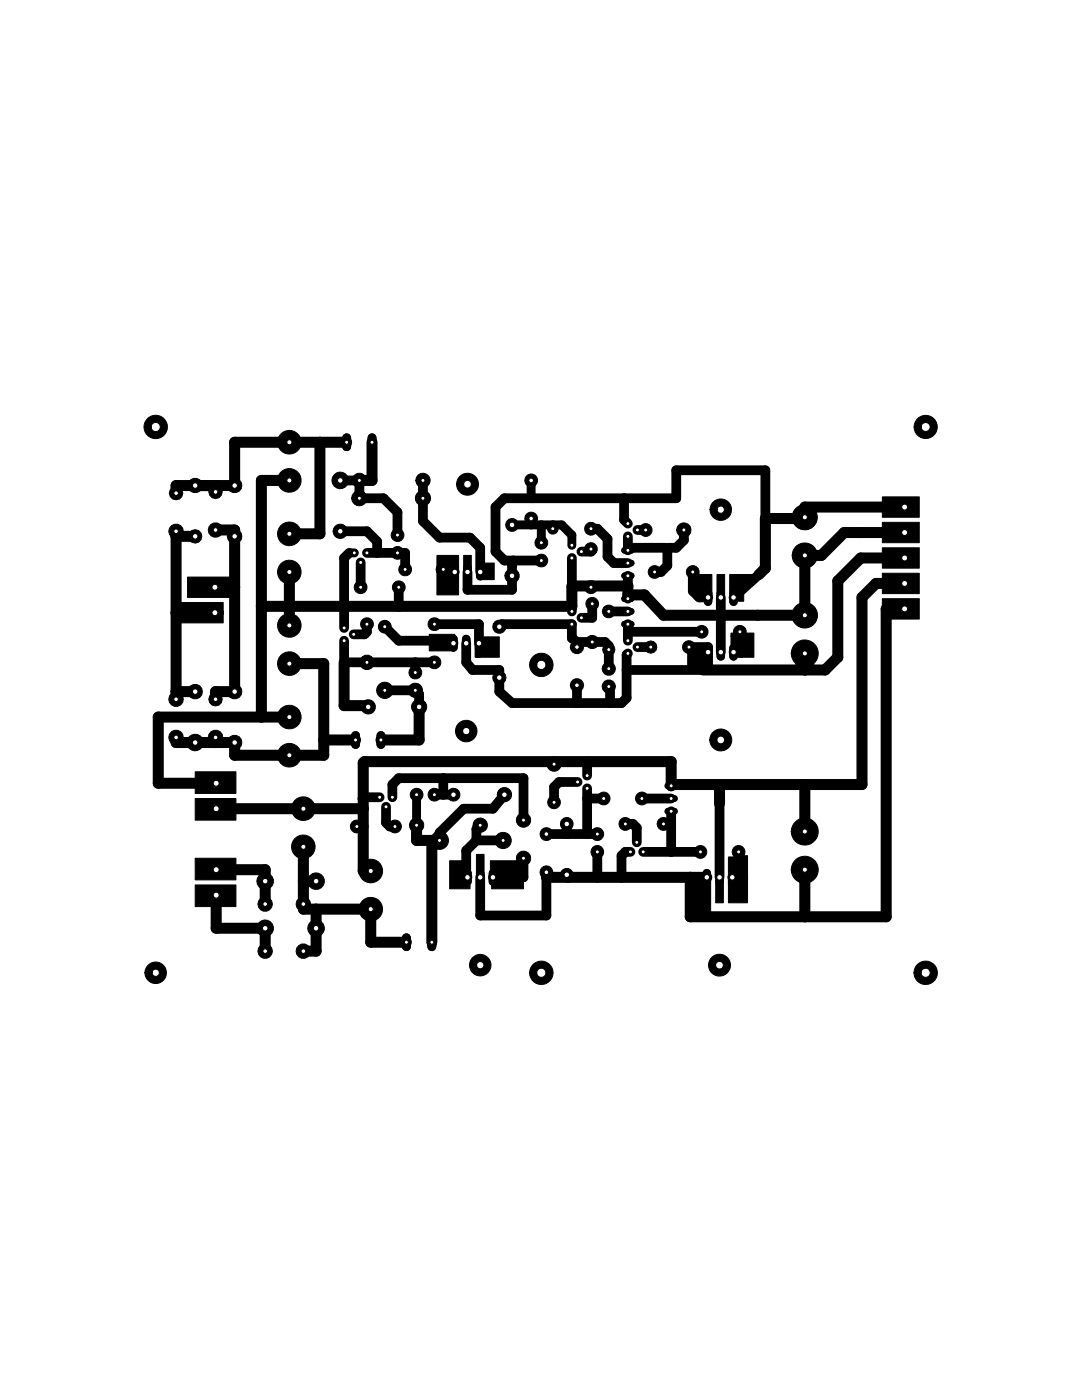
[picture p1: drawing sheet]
<svg xmlns="http://www.w3.org/2000/svg" width="216mm" height="279mm" viewBox="0 0 216 279" stroke-linecap="round" stroke-linejoin="round" font-family="sans-serif">
<g fill="#000" stroke="#000" stroke-width=".2">
<path d="M29.6 83.4a2.33 2.33 0 0 1 3.6 .8 2.33 2.33 0 0 1-1.6 3.3 2.33 2.33 0 0 1-2.9-2.3h1.5a.91 .91 0 0 1 1.3-.8 .91 .91 0 0 1 .1 1.5 .91 .91 0 0 1-1.4-.5v-.2h-1.5a2.26 2.26 0 0 1 .9-1.8z" fill-rule="evenodd"/>
<path d="M56 94.3a2.36 2.36 0 0 1 3.7 .3 2.36 2.36 0 0 1-1.3 3.5 2.36 2.36 0 0 1-3-2.2h2.2a.19 .19 0 0 1 .1-.3 .19 .19 0 0 1 .2 .3 .19 .19 0 0 1-.3 0h-2.2l.3-1.2z" fill-rule="evenodd"/>
<path d="M56 86.6a2.36 2.36 0 0 1 3.7 .4 2.36 2.36 0 0 1-1.3 3.5 2.36 2.36 0 0 1-3-2.2h2.2a.19 .19 0 0 1 .1-.3 .19 .19 0 0 1 .2 .3 .19 .19 0 0 1-.3 0h-2.2l.3-1.2z" fill-rule="evenodd"/>
<path d="M66.8 95a1.43 1.43 0 0 1 2.3 0 1.43 1.43 0 0 1-.8 2.2 1.43 1.43 0 0 1-1.8-1.3h1.4h-1.4z" fill-rule="evenodd"/>
<path d="M70.5 98.5a1.52 1.52 0 0 1 2.4 0 1.52 1.52 0 0 1-.7 2.4 1.52 1.52 0 0 1-2-1.5l1.5-.1 .1 .2-1.6-.1z" fill-rule="evenodd"/>
<path d="M70.6 95a1.43 1.43 0 0 1 2.3 0 1.43 1.43 0 0 1-.8 2.2 1.43 1.43 0 0 1-1.8-1.3h1.4h-1.4z" fill-rule="evenodd"/>
<path d="M83.2 98.5a1.51 1.51 0 0 1 2.4 0 1.51 1.51 0 0 1-.7 2.4 1.51 1.51 0 0 1-2-1.5l1.5-.1 .1 .2-1.6-.1z" fill-rule="evenodd"/>
<path d="M83.3 95a1.43 1.43 0 0 1 2.3 0 1.43 1.43 0 0 1-.8 2.2 1.43 1.43 0 0 1-1.8-1.3h1.4h-1.4z" fill-rule="evenodd"/>
<path d="M91.6 95.2a2.19 2.19 0 0 1 3.5 .2 2.19 2.19 0 0 1-1.2 3.3 2.19 2.19 0 0 1-2.8-2.1h1.4a.77 .77 0 0 1 1.1-.7 .77 .77 0 0 1 .2 1.3 .77 .77 0 0 1-1.3-.4v-.2h-1.4l.2-.9z" fill-rule="evenodd"/>
<path d="M182.9 83.8a2.32 2.32 0 0 1 3.7 .1 2.32 2.32 0 0 1-1.2 3.5 2.32 2.32 0 0 1-3-2.2h1.4a.9 .9 0 0 1 1.3-.8 .9 .9 0 0 1 .2 1.5 .9 .9 0 0 1-1.5-.5v-.2h-1.4l.1-.5z" fill-rule="evenodd"/>
<path d="M56 112.5a2.36 2.36 0 0 1 3.7 .4 2.36 2.36 0 0 1-1.3 3.5 2.36 2.36 0 0 1-3-2.2h2.2a.19 .19 0 0 1 .1-.3 .19 .19 0 0 1 .2 .3 .19 .19 0 0 1-.3 0h-2.2l.3-1.2z" fill-rule="evenodd"/>
<path d="M56 104.9a2.36 2.36 0 0 1 3.7 .4 2.36 2.36 0 0 1-1.3 3.5 2.36 2.36 0 0 1-3-2.3h2.2a.19 .19 0 0 1 .1-.2 .19 .19 0 0 1 .2 .3 .19 .19 0 0 1-.3 0l-2.2-.1 .3-1.1z" fill-rule="evenodd"/>
<path d="M66.8 105.2a1.43 1.43 0 0 1 2.3 0 1.43 1.43 0 0 1-.8 2.2 1.43 1.43 0 0 1-1.8-1.4h1.4h-1.4z" fill-rule="evenodd"/>
<path d="M87.3 112.8a1.43 1.43 0 0 1 2.3 0 1.43 1.43 0 0 1-.7 2.2 1.43 1.43 0 0 1-1.9-1.4l1.5 .1-1.5-.1z" fill-rule="evenodd"/>
<path d="M101 114a1.43 1.43 0 0 1 2.4 .1 1.43 1.43 0 0 1-.8 2.2 1.43 1.43 0 0 1-1.8-1.4h1.4h-1.4z" fill-rule="evenodd"/>
<path d="M135.3 104.9a1.43 1.43 0 0 1 2.3 .1 1.43 1.43 0 0 1-.8 2.2 1.43 1.43 0 0 1-1.8-1.4h1.5h-1.5z" fill-rule="evenodd"/>
<path d="M142.2 100.3a2.15 2.15 0 0 1 3.4 .3 2.15 2.15 0 0 1-1.2 3.2 2.15 2.15 0 0 1-2.7-2.1h1.4a.73 .73 0 0 1 1-.6 .73 .73 0 0 1 .2 1.2 .73 .73 0 0 1-1.2-.4v-.2h-1.4v-.5z" fill-rule="evenodd"/>
<path d="M158.9 109a2.51 2.51 0 0 1 3.9 .7 2.51 2.51 0 0 1-1.6 3.6 2.51 2.51 0 0 1-3.1-2.5h1.4a1.09 1.09 0 0 1 1.6-.9 1.09 1.09 0 0 1 .1 1.8 1.09 1.09 0 0 1-1.7-.6v-.3h-1.4a2.49 2.49 0 0 1 .8-1.8z" fill-rule="evenodd"/>
<path d="M158.9 101.4a2.51 2.51 0 0 1 3.9 .6 2.51 2.51 0 0 1-1.6 3.7 2.51 2.51 0 0 1-3.1-2.5h1.4a1.09 1.09 0 0 1 1.6-.9 1.09 1.09 0 0 1 .1 1.8 1.09 1.09 0 0 1-1.7-.6v-.3h-1.4a2.49 2.49 0 0 1 .8-1.8z" fill-rule="evenodd"/>
<path d="M158.7 101.8a2.42 2.42 0 0 1 3.9 .1 2.42 2.42 0 0 1-1.3 3.7 2.42 2.42 0 0 1-3.1-2.4h1.4a.99 .99 0 0 1 1.4-.8 .99 .99 0 0 1 .2 1.6 .99 .99 0 0 1-1.6-.5v-.3h-1.4v-.5z" fill-rule="evenodd"/>
<path d="M159.1 109a2.34 2.34 0 0 1 3.6 .9 2.34 2.34 0 0 1-1.6 3.2 2.34 2.34 0 0 1-2.9-2.3h1.5a.92 .92 0 0 1 1.3-.8 .92 .92 0 0 1 .1 1.6 .92 .92 0 0 1-1.4-.5v-.3h-1.5a2.29 2.29 0 0 1 .9-1.8z" fill-rule="evenodd"/>
<path d="M56 130.8a2.36 2.36 0 0 1 3.7 .4 2.36 2.36 0 0 1-1.3 3.5 2.36 2.36 0 0 1-3-2.3h2.2a.19 .19 0 0 1 .1-.2 .19 .19 0 0 1 .2 .3 .19 .19 0 0 1-.3 0l-2.2-.1 .3-1.1z" fill-rule="evenodd"/>
<path d="M56 123.2a2.36 2.36 0 0 1 3.7 .4 2.36 2.36 0 0 1-1.3 3.5 2.36 2.36 0 0 1-3-2.3h2.2a.19 .19 0 0 1 .1-.2 .19 .19 0 0 1 .2 .3 .19 .19 0 0 1-.3 0l-2.2-.1 .3-1.1z" fill-rule="evenodd"/>
<path d="M75.8 136.5a1.62 1.62 0 0 1 2.5 .6 1.62 1.62 0 0 1-1.2 2.3 1.62 1.62 0 0 1-1.9-1.6h1.4a.21 .21 0 0 1 .3-.2 .21 .21 0 0 1 0 .4 .21 .21 0 0 1-.3-.2h-1.4v-.5z" fill-rule="evenodd"/>
<path d="M81.7 136.9a1.43 1.43 0 0 1 2.3 0 1.43 1.43 0 0 1-.7 2.2 1.43 1.43 0 0 1-1.9-1.3h1.5h-1.5z" fill-rule="evenodd"/>
<path d="M106.2 131.2a2.34 2.34 0 0 1 3.8 .2 2.34 2.34 0 0 1-1.3 3.5 2.34 2.34 0 0 1-3-2.2h1.4a.91 .91 0 0 1 1.3-.8 .91 .91 0 0 1 .2 1.5 .91 .91 0 0 1-1.5-.5v-.2h-1.4v-.5z" fill-rule="evenodd"/>
<path d="M158.7 128.5a2.69 2.69 0 0 1 4.2 .6 2.69 2.69 0 0 1-1.7 3.9 2.69 2.69 0 0 1-3.3-2.6h1.4a1.27 1.27 0 0 1 1.8-1.2 1.27 1.27 0 0 1 .3 2.1 1.27 1.27 0 0 1-2.1-.6v-.3h-1.4a2.81 2.81 0 0 1 .8-1.9z" fill-rule="evenodd"/>
<path d="M158.9 120.9a2.54 2.54 0 0 1 3.9 .7 2.54 2.54 0 0 1-1.6 3.7 2.54 2.54 0 0 1-3.2-2.5h1.5a1.11 1.11 0 0 1 1.6-1 1.11 1.11 0 0 1 .2 1.9 1.11 1.11 0 0 1-1.8-.7v-.2h-1.5a2.61 2.61 0 0 1 .9-1.9z" fill-rule="evenodd"/>
<path d="M158.7 121.3a2.34 2.34 0 0 1 3.8 .2 2.34 2.34 0 0 1-1.2 3.5 2.34 2.34 0 0 1-3.1-2.2h1.5a.92 .92 0 0 1 1.3-.8 .92 .92 0 0 1 .1 1.5 .92 .92 0 0 1-1.4-.5v-.2h-1.5l.3-1z" fill-rule="evenodd"/>
<path d="M158.7 128.9a2.34 2.34 0 0 1 3.8 .2 2.34 2.34 0 0 1-1.2 3.5 2.34 2.34 0 0 1-3.1-2.2h1.5a.92 .92 0 0 1 1.3-.8 .92 .92 0 0 1 .2 1.6 .92 .92 0 0 1-1.5-.6v-.2h-1.5l.1-.5z" fill-rule="evenodd"/>
<path d="M56 149.1a2.36 2.36 0 0 1 3.7 .4 2.36 2.36 0 0 1-1.3 3.5 2.36 2.36 0 0 1-3-2.3h2.2a.19 .19 0 0 1 .1-.2 .19 .19 0 0 1 .2 .3 .19 .19 0 0 1-.3 0l-2.2-.1 .3-1.1z" fill-rule="evenodd"/>
<path d="M56 141.5a2.36 2.36 0 0 1 3.7 .4 2.36 2.36 0 0 1-1.3 3.5 2.36 2.36 0 0 1-3-2.3h2.2a.19 .19 0 0 1 .1-.2 .19 .19 0 0 1 .2 .2 .19 .19 0 0 1-.3 .1l-2.2-.1 .3-1.1z" fill-rule="evenodd"/>
<path d="M72.3 140.2a1.43 1.43 0 0 1 2.3 0 1.43 1.43 0 0 1-.7 2.2 1.43 1.43 0 0 1-1.8-1.3h1.4h-1.4z" fill-rule="evenodd"/>
<path d="M82.7 139.8a1.51 1.51 0 0 1 2.3 .6 1.51 1.51 0 0 1-1 2.1 1.51 1.51 0 0 1-1.9-1.4l1.6-.1v.1h-1.6l.1-.5z" fill-rule="evenodd"/>
<path d="M91.4 144.5a2.15 2.15 0 0 1 3.4 .2 2.15 2.15 0 0 1-1.2 3.3 2.15 2.15 0 0 1-2.7-2.1h1.4a.73 .73 0 0 1 1-.7 .73 .73 0 0 1 .2 1.3 .73 .73 0 0 1-1.2-.4v-.2h-1.4l.2-1z" fill-rule="evenodd"/>
<path d="M99.5 157.7a1.43 1.43 0 0 1 2.3 .1 1.43 1.43 0 0 1-.7 2.1 1.43 1.43 0 0 1-1.9-1.3h1.5h-1.5z" fill-rule="evenodd"/>
<path d="M109.4 151.6a1.43 1.43 0 0 1 2.3 .1 1.43 1.43 0 0 1-.7 2.1 1.43 1.43 0 0 1-1.9-1.3h1.5h-1.5z" fill-rule="evenodd"/>
<path d="M142.1 146.3a2.19 2.19 0 0 1 3.5 .2 2.19 2.19 0 0 1-1.1 3.3 2.19 2.19 0 0 1-2.9-2.1h1.4a.77 .77 0 0 1 1.1-.7 .77 .77 0 0 1 .2 1.3 .77 .77 0 0 1-1.2-.5l-.1-.1h-1.4l.3-1z" fill-rule="evenodd"/>
<path d="M58.8 167.4a2.36 2.36 0 0 1 3.7 .4 2.36 2.36 0 0 1-1.3 3.5 2.36 2.36 0 0 1-3-2.3h2.1a.18 .18 0 0 1 .3-.2 .18 .18 0 0 1 .1 .3 .18 .18 0 0 1-.3 0l-2.2-.1 .3-1.1z" fill-rule="evenodd"/>
<path d="M58.8 159.8a2.36 2.36 0 0 1 3.7 .3 2.36 2.36 0 0 1-1.3 3.5 2.36 2.36 0 0 1-3-2.2h2.1a.19 .19 0 0 1 .2-.3 .19 .19 0 0 1 .2 .3 .19 .19 0 0 1-.3 0h-2.2l.3-1.1z" fill-rule="evenodd"/>
<path d="M72.3 172.2a2.36 2.36 0 0 1 3.7 .4 2.36 2.36 0 0 1-1.4 3.5 2.36 2.36 0 0 1-3-2.3h2.2a.18 .18 0 0 1 .3-.1 .18 .18 0 0 1 0 .3 .18 .18 0 0 1-.3-.1l-2.2-.1 .1-.6z" fill-rule="evenodd"/>
<path d="M82 163.8a1.43 1.43 0 0 1 2.3 .1 1.43 1.43 0 0 1-.7 2.1 1.43 1.43 0 0 1-1.9-1.3h1.4h-1.4z" fill-rule="evenodd"/>
<path d="M86.5 166.4a1.79 1.79 0 0 1 2.8 .5 1.79 1.79 0 0 1-1.2 2.6 1.79 1.79 0 0 1-2.2-1.8h1.4a.36 .36 0 0 1 .5-.3 .36 .36 0 0 1 .1 .6 .36 .36 0 0 1-.5-.2l-.1-.1h-1.4l.3-.9z" fill-rule="evenodd"/>
<path d="M86.6 166.9a1.43 1.43 0 0 1 2.3 0 1.43 1.43 0 0 1-.8 2.2 1.43 1.43 0 0 1-1.8-1.4h1.4h-1.4z" fill-rule="evenodd"/>
<path d="M94.7 163.8a1.43 1.43 0 0 1 2.3 .1 1.43 1.43 0 0 1-.7 2.1 1.43 1.43 0 0 1-1.9-1.3h1.4h-1.4z" fill-rule="evenodd"/>
<path d="M99.4 166.5a1.63 1.63 0 0 1 2.5 .5 1.63 1.63 0 0 1-1.1 2.3 1.63 1.63 0 0 1-2-1.6h1.4a.21 .21 0 0 1 .3-.1 .21 .21 0 0 1 0 .3 .21 .21 0 0 1-.3-.1l-1.4-.1 .3-.9z" fill-rule="evenodd"/>
<path d="M103.3 170.4a1.43 1.43 0 0 1 2.3 .1 1.43 1.43 0 0 1-.7 2.1 1.43 1.43 0 0 1-1.9-1.3h1.5h-1.5z" fill-rule="evenodd"/>
<path d="M103.3 162.8a1.43 1.43 0 0 1 2.3 0 1.43 1.43 0 0 1-.7 2.2 1.43 1.43 0 0 1-1.9-1.3h1.5h-1.5z" fill-rule="evenodd"/>
<path d="M158.7 164a2.7 2.7 0 0 1 4.2 .7 2.7 2.7 0 0 1-1.7 3.9 2.7 2.7 0 0 1-3.3-2.7h1.4a1.27 1.27 0 0 1 1.8-1.2 1.27 1.27 0 0 1 .3 2.2 1.27 1.27 0 0 1-2.1-.7v-.3h-1.4a2.81 2.81 0 0 1 .8-1.9z" fill-rule="evenodd"/>
<path d="M158.7 171.6a2.69 2.69 0 0 1 4.2 .7 2.69 2.69 0 0 1-1.7 3.9 2.69 2.69 0 0 1-3.3-2.6h1.4a1.28 1.28 0 0 1 1.8-1.2 1.28 1.28 0 0 1 .4 2.1 1.28 1.28 0 0 1-2.1-.4l-.1-.5h-1.4a2.81 2.81 0 0 1 .8-2z" fill-rule="evenodd"/>
<path d="M29.5 192.7a2.15 2.15 0 0 1 3.4 .3 2.15 2.15 0 0 1-1.3 3.2 2.15 2.15 0 0 1-2.7-2.1h1.5a.72 .72 0 0 1 1-.6 .72 .72 0 0 1 .1 1.2 .72 .72 0 0 1-1.1-.4v-.2h-1.5l.1-.5z" fill-rule="evenodd"/>
<path d="M72.3 179.8a2.36 2.36 0 0 1 3.7 .4 2.36 2.36 0 0 1-1.4 3.5 2.36 2.36 0 0 1-3-2.3h2.2a.18 .18 0 0 1 .3-.1 .18 .18 0 0 1 0 .3 .18 .18 0 0 1-.3-.1l-2.2-.1 .1-.5z" fill-rule="evenodd"/>
<path d="M94.2 191.2a2.15 2.15 0 0 1 3.4 .3 2.15 2.15 0 0 1-1.2 3.2 2.15 2.15 0 0 1-2.7-2.1h1.4a.73 .73 0 0 1 1-.6 .73 .73 0 0 1 .2 1.2 .73 .73 0 0 1-1.2-.4v-.2h-1.4l.2-1z" fill-rule="evenodd"/>
<path d="M106.2 192.7a2.34 2.34 0 0 1 3.8 .1 2.34 2.34 0 0 1-1.3 3.6 2.34 2.34 0 0 1-3-2.3h1.4a.91 .91 0 0 1 1.3-.8 .91 .91 0 0 1 .2 1.6 .91 .91 0 0 1-1.5-.5v-.3h-1.4v-.5z" fill-rule="evenodd"/>
<path d="M141.9 191.2a2.19 2.19 0 0 1 3.5 .2 2.19 2.19 0 0 1-1.2 3.3 2.19 2.19 0 0 1-2.8-2.1h1.4a.77 .77 0 0 1 1.1-.7 .77 .77 0 0 1 .2 1.3 .77 .77 0 0 1-1.3-.4v-.2h-1.4l.2-1z" fill-rule="evenodd"/>
<path d="M182.9 192.7a2.34 2.34 0 0 1 3.7 .1 2.34 2.34 0 0 1-1.2 3.6 2.34 2.34 0 0 1-3-2.3h1.4a.91 .91 0 0 1 1.3-.8 .91 .91 0 0 1 .2 1.6 .91 .91 0 0 1-1.5-.5v-.3h-1.4l.2-1z" fill-rule="evenodd"/>
<circle cx="35.1" cy="98.4" r="1.36"/>
<circle cx="38.9" cy="96.9" r="1.45"/>
<circle cx="43" cy="98.2" r="1.36"/>
<circle cx="46.8" cy="96.9" r="1.45"/>
<circle cx="67.9" cy="95.9" r="1.66"/>
<circle cx="84.4" cy="99.4" r="1.28"/>
<circle cx="106" cy="95.9" r="1.28"/>
<circle cx="35.1" cy="106" r="1.45"/>
<circle cx="38.9" cy="107" r="1.35"/>
<circle cx="43" cy="105.8" r="1.45"/>
<circle cx="46.8" cy="107.1" r="1.45"/>
<circle cx="46.8" cy="107" r="1.35"/>
<circle cx="46.8" cy="107" r=".85"/>
<circle cx="72" cy="117.2" r="1.28"/>
<circle cx="79.3" cy="106.8" r="1.28"/>
<circle cx="79.3" cy="110.4" r="1.28"/>
<circle cx="79.6" cy="117.2" r="1.28"/>
<circle cx="80.8" cy="113.7" r="1.28"/>
<circle cx="102.2" cy="104.8" r="1.28"/>
<circle cx="106" cy="103.5" r="1.28"/>
<circle cx="108" cy="108.3" r="1.28"/>
<circle cx="108" cy="111.9" r="1.28"/>
<circle cx="110.3" cy="105.5" r="1.07"/>
<circle cx="117.9" cy="117.2" r="1.27"/>
<circle cx="117.9" cy="109.6" r="1.28"/>
<circle cx="117.9" cy="105.5" r="1.28"/>
<circle cx="128.8" cy="105.8" r="1.28"/>
<circle cx="130.6" cy="114.2" r="1.28"/>
<circle cx="138.2" cy="114.2" r="1.28"/>
<circle cx="35.1" cy="139.5" r="1.45"/>
<circle cx="38.9" cy="138" r="1.46"/>
<circle cx="43" cy="139.6" r="1.35"/>
<circle cx="46.8" cy="138" r="1.46"/>
<circle cx="73.2" cy="124.6" r="1.28"/>
<circle cx="73.2" cy="132.2" r="1.45"/>
<circle cx="76.8" cy="125.1" r="1.28"/>
<circle cx="82.9" cy="134.2" r="1.28"/>
<circle cx="86.7" cy="132.2" r="1.28"/>
<circle cx="86.7" cy="124.6" r="1.28"/>
<circle cx="99.6" cy="125.1" r="1.32"/>
<circle cx="99.6" cy="135.2" r="1.32"/>
<circle cx="115.1" cy="129.1" r="1.33"/>
<circle cx="115.1" cy="136.8" r="1.33"/>
<circle cx="118.2" cy="128.1" r="1.33"/>
<circle cx="118.2" cy="120.5" r="1.27"/>
<circle cx="121.5" cy="137" r="1.33"/>
<circle cx="121.5" cy="133.5" r="1.33"/>
<circle cx="121.5" cy="129.6" r="1.22"/>
<circle cx="121.5" cy="122" r="1.27"/>
<circle cx="129.9" cy="129.1" r="1.22"/>
<circle cx="137.5" cy="129.1" r="1.28"/>
<circle cx="140" cy="126.1" r="1.28"/>
<circle cx="147.6" cy="126.1" r="1.28"/>
<circle cx="35.1" cy="147.2" r="1.45"/>
<circle cx="38.9" cy="148.2" r="1.66"/>
<circle cx="43" cy="147.2" r="1.45"/>
<circle cx="46.8" cy="148.2" r="1.45"/>
<circle cx="83.1" cy="158.6" r="1.28"/>
<circle cx="86.7" cy="158.6" r="1.28"/>
<circle cx="90.5" cy="158.6" r="1.28"/>
<circle cx="120.5" cy="159.3" r="1.28"/>
<circle cx="128.1" cy="159.4" r="1.28"/>
<circle cx="52.9" cy="175.9" r="1.66"/>
<circle cx="63.1" cy="175.9" r="1.66"/>
<circle cx="71.2" cy="164.9" r="1.28"/>
<circle cx="78.8" cy="164.9" r="1.28"/>
<circle cx="109" cy="166.5" r="1.28"/>
<circle cx="109" cy="174.1" r="1.28"/>
<circle cx="110.6" cy="160.1" r="1.28"/>
<circle cx="113.1" cy="164.4" r="1.28"/>
<circle cx="113.1" cy="174.6" r="1.28"/>
<circle cx="119.2" cy="170" r="1.28"/>
<circle cx="119.2" cy="166.5" r="1.28"/>
<circle cx="124.8" cy="164.4" r="1.28"/>
<circle cx="132.4" cy="164.4" r="1.28"/>
<circle cx="139.8" cy="170" r="1.28"/>
<circle cx="147.4" cy="170" r="1.28"/>
<circle cx="52.9" cy="185.3" r="1.66"/>
<circle cx="52.9" cy="189.8" r="1.45"/>
<circle cx="52.9" cy="180.4" r="1.45"/>
<circle cx="60.5" cy="189.8" r="1.45"/>
<circle cx="60.5" cy="180.4" r="1.45"/>
<circle cx="63.1" cy="185.3" r="1.66"/>
</g>
<g fill="#000" stroke="#000" stroke-width=".2">
<path d="M176.1 99.2h7.3v4h-7.3zM37.4 115.2h8.7v4h-8.7zM37.7 115.7h8.4v3h-8.4zM87.2 110.8h4.3v7.9h-4.3zM92.5 110.8h1.5v3.6h-1.5zM95.8 112.4h2.8v3.3h-2.8zM138.5 114.7h3.5v4.8h-3.5zM143.1 114.7h1.5v3.8h-1.5zM145.6 114.7h2.8v3.8h-2.8zM146.4 116.7h2v3.3h-2zM147.6 114.7h2.8v1.7h-2.8zM176.1 104.2h7.3v4.1h-7.3z"/>
<path d="M176.1 109.3h7.3v4.1h-7.3zM176.1 114.4h7.3v4.1h-7.3zM176.1 119.5h7.3v4h-7.3zM35.6 120.2h8.9v4.1h-8.9zM85.7 126.6h5v3.3h-5zM94.8 129.4h.8v1.8h-.8zM95.1 128.6h.7v2.6h-.7zM95.3 127.1h4.3v4.1h-4.3zM137.2 129.9h3.3v3h-3.3zM145.9 126.9h1.2v3.8h-1.2zM145.9 126.3h3v.8h-3zM146.6 130.7h1.5v.5h-1.5z"/>
<path d="M147.6 126.3h2.8v4.9h-2.8zM158.8 131.9h1.5v1h-1.5zM161.1 131.4h1.3v2.1h-1.3zM38.9 159.4h8.2v4.3h-8.2zM38.9 154h8.2v4.3h-8.2zM38.9 171.3h8.2v4.3h-8.2zM38.9 176.6h8.2v4.3h-8.2zM89.7 171.8h4.1v5.6h-4.1zM95.1 170.5h1.2v3.8h-1.2zM96.1 170.5h.5v4.3h-.5zM97.9 171.8h6v2.5h-6zM98.1 175.6h6.4v1.8h-6.4z"/>
<path d="M138 175.1h3.8v7.1h-3.8zM142.8 175.9h1.5v4.3h-1.5zM145.4 174.8h3.8v5.4h-3.8zM145.4 171h1.5v5.6h-1.5zM147.4 170.8h1.8v4.8h-1.8z"/>
</g>
<g fill="#000" stroke="#000" stroke-width="2.2">
<path d="M35.1 96.9h3.8zM35.1 96.9v1.5zM38.9 96.9h4.1zM38.9 96.9h2.6zM43 96.9h3.8zM43 96.9v1.3zM46.8 88.3h10.9zM46.8 88.3v8.6zM52.2 95.9h5.5zM57.7 88.3h6.1zM63.8 88.3v18.2zM63.8 88.3h5.4z"/>
<path d="M71.7 95.9h2.5zM74.2 88.3v7.6zM35.1 106v1zM35.1 107h3.8zM46.8 107v10.2zM42.9 117.2h3.9zM43 105.8h3.8zM46.8 105.8v1.2zM57.7 106.5h6.1zM114.1 116.9h3.6zM117.7 116.9l.2 .3zM117.9 117.2l.3-.3z"/>
<path d="M118.2 116.9h7.1zM125.3 116.9v1.8zM125.3 118.7h3.3zM128.6 118.7l3.8 4.1zM152.7 103.5h7.9zM152.7 103.5v9.9zM152.7 113.4l-1.3 1.3zM160.6 103.2v.3zM160.6 101.2h19.9zM160.6 101.2v2zM160.6 110.8h3.3zM168.4 106.3l-4.5 4.5z"/>
<path d="M167.2 115.9l4.5-4.5zM168.4 106.3h3.1zM171.5 106.3h9zM171.7 111.4h8.8zM172 119.2l2.8-2.8zM174.8 116.4h5.7zM35.1 138v1.6zM35.1 138h3.8zM35.1 122.3v15.7zM35.1 122.3h7.8zM35.1 107v15.3zM43 138v1.6z"/>
<path d="M43 138h3.8zM46.8 117.2v20.8zM52.2 95.9v25.1zM52.2 121h5.5zM57.7 121h11zM57.7 121v3.8zM57.7 114.2v6.8zM57.7 132.4h6.9zM68.7 121h10.9zM79.6 121h34.5zM114.1 117.2v3.8zM132.4 122.8h11.4z"/>
<path d="M140.3 133.7h20.3zM143.8 122.8h7.4zM151.2 122.8h9.4zM160.6 130.4v3.3zM160.6 133.7h4zM160.6 110.8v12zM164.6 133.7l2.6-2.5zM167.2 115.9v15.3zM176.8 121.5h3.7zM31.6 156.3h11.5zM31.6 143.1v13.2zM31.6 143.1h20.6z"/>
<path d="M35.1 148.2h3.8zM35.1 147.2v1zM38.9 148.2h4.1zM43 148.2h3.8zM43 147.2v1zM46.8 148.2v2.5zM46.8 150.7h10.9zM52.2 143.1h5.5zM52.2 121v22.1zM57.7 150.7h6.9zM57.7 150.7v1zM64.6 147.7v3z"/>
<path d="M64.6 132.4v15.3zM64.6 147.7h6.4zM68.7 140.8h4.5zM68.7 132.2v8.6zM72.7 152l-.2 .3zM72.5 152.3v7.1zM72.5 159.4l.2-.3zM72.7 152h61.2zM76 147.7h7.6zM83.6 141.1v6.6zM133.9 156.8l.3-.2zM133.9 152v4.8z"/>
<path d="M134.2 156.6h9.4zM143.6 156.6v3.8zM143.6 156.6h17zM160.6 156.6v9.3zM160.6 156.6h11.4zM172 119.2v37.4zM43.1 161.4h17.4zM43.1 173.6h9.8zM52.9 173.6v2.3zM52.9 175.9v4.5zM60.5 169v6.9zM60.5 175.9h2.6z"/>
<path d="M60.5 161.4h12zM72.5 161.4v3.6zM72.5 159.4v2zM72.5 173.8h1.5zM72.5 165v8.8zM83.1 164.7v3zM83.1 167.7h3.1zM86.2 167.7h1.5zM109 175.1h4.3zM113.3 175.1h5.9zM113.1 174.6l.2 .2zM113.3 174.8v.3z"/>
<path d="M119.2 175.1h4.8zM124 175.1h13.7zM137.7 175.1h3.3zM137.7 175.1v7.9zM43.1 185.3h9.8zM43.1 178.6v6.7zM52.9 185.3v4.5zM60.5 189.8h2.6zM60.5 180.4v1zM60.5 175.9v4.5zM60.5 181.4h2.6zM63.1 181.4h10.9z"/>
<path d="M63.1 181.4v3.9zM63.1 185.3v4.5zM74 188h7.1zM74 181.4v6.6zM86.2 167.7v20.3zM137.7 183h22.9zM160.6 173.6v9.4zM160.6 183h16.2zM176.8 121.5v61.5z"/>
</g>
<g fill="#000" stroke="#000" stroke-width="1.9">
<path d="M67.9 95.9h3.8zM71.7 95.9v3.5zM71.7 99.4h4.8zM76.5 99.4l2.8 2.8zM84.4 95.9v3.5zM100.6 99.4h5.4zM106 99.4h18.5zM124.5 99.4v4.3zM124.5 99.4h10.4zM134.9 93.9v5.5zM134.9 93.9h17.8zM152.7 93.9v9.6z"/>
<path d="M68.7 111.4l1-1.1zM72 112.2v5zM73.2 110.3h2zM67.9 106h5.3zM75.2 110.3h4.1zM73.2 106l2 2.1zM75.2 108.1v2.2zM79.3 110.3h1.5zM79.3 102.2v4.6zM80.8 110.3v3.3zM84.4 99.4v4.6zM84.4 104l3.3 3.3z"/>
<path d="M87.7 107.3h6.1zM88.5 113.6l2.2 .6zM93.3 117.7h8.9zM93.3 114.2v3.5zM93.8 107.3l2 2zM95.8 109.3v4.9zM98.9 101.2v8.9zM98.9 101.2l1.7-1.8zM98.9 110.1l1.7 1.8zM102.2 114.9v2.8zM102.2 112.9v2zM102.4 111.9l-.2 1z"/>
<path d="M102.4 111.9h5.6zM100.6 111.9h1.8zM114.1 116.9v.3zM114.1 111.4v5.5zM116 110.1h1.9zM117.9 109.6v.5zM117.9 105.5h1.3zM119.2 105.5l2 2zM121.2 107.5v3.6zM121.2 111.1l1.3 1.3zM122.5 112.4h2.8zM124.5 103.7l.8 .8z"/>
<path d="M125.3 109.3v.5zM125.3 107v2.3zM125.3 109.3h7.6zM125.3 118.7v.8zM125.3 114.9v2zM127.2 105.8h1.6zM130.6 114.2h1.3zM132.9 109.3l.3 .3zM133.2 112.9l-1.3 1.3zM133.2 109.6v3.3zM133.4 109.3l-.2 .3zM133.4 109.3h1.5z"/>
<path d="M134.9 109.3l1.6-1.5zM136.5 105.8v2zM138.2 118l1.3 1.2zM138.2 114.2v3.8zM139.5 119.2h1.8zM146.4 119.2l5-4.5zM68.7 127.9v4.3zM68.7 132.2h4.5zM68.7 111.4v9.6zM68.7 121v4.3zM70.6 126.6h2.1zM73.2 126.1l-.5 .5z"/>
<path d="M73.2 132.2h9.7zM73.2 124.6v1.5zM76.8 125.1l2.8 2.8zM79.6 127.9h10.1zM79.6 117.2v3.8zM82.9 132.2h3.8zM82.9 132.2v2zM76.8 137.8h6.1zM82.9 137.8l.7 .7zM86.7 124.6h8.9zM89.7 127.9l.5 .5zM90.2 128.4h.3z"/>
<path d="M93 128.4v3.8zM93 132.2l1.3 1.5zM95.6 124.6v3.8zM94.3 133.7h5.3zM99.6 133.7v1.5zM99.6 135.2v2.8zM99.6 124.8v.3zM99.6 124.8l.5-.2zM100.1 124.6h14zM114.1 127.4l1 .7zM114.1 124.6v2.8zM114.1 121v1z"/>
<path d="M115.1 128.1h3.1zM116 123.3h2.2zM118.2 120.5v2.8zM118.2 128.1h2.5zM120.7 128.1l.8 .8zM121.5 128.9v.7zM121.5 129.6v3.9zM121.5 122h3.8zM121.5 137l.2 .3zM125 133.7h15.3zM125 130.7l.3-.3zM125 130.7v3z"/>
<path d="M125 133.7v5.6zM125.3 126.1v1.8zM125.3 124.6v1.5zM125.3 126.1h14.7zM127.2 129.1h2.7zM140.3 133.7h1zM141.3 130.2v3.5zM141.3 129.1v1.1zM137.5 129.1h3.8zM143.8 122.8v7.4zM143.8 119.2v3.6zM146.4 130.2h1z"/>
<path d="M147.4 130.2l.2-.3zM147.6 126.1v3.8zM72.7 159.1h3.1zM73.2 140.8l.3 .3zM78.3 156.6v2.5zM78.3 156.6l1.3-1.3zM79.6 155.3h8.9zM83.6 138.5v2.6zM86.7 158.6h1.8zM88.5 158.6h2zM88.5 155.3v3.3zM88.5 155.3h16z"/>
<path d="M99.6 138l2.6 2.3zM102.2 140.3h12.9zM104.5 155.3v8.4zM110 152l.6 .5zM110.6 157.1l1-1zM111.1 152l-.5 .5zM111.6 156.1h3.7zM115.1 140.3h6.6zM115.1 136.8v3.5zM111.1 152h6.1zM117.2 152v2.8zM117.2 157.3v2.1z"/>
<path d="M117.2 159.4h3.3zM121.7 140.3h2.3zM121.7 137.3v3zM124 140.3l1-1zM128.1 159.4h5.8zM117.2 152h16.7zM71.2 165h1zM77 164.2l.8 .8zM77 161v3.2zM77.8 165h1zM87.7 166.2l4.8-4.8zM87.7 166.2v1.5z"/>
<path d="M92.5 161.4h5.9zM93 169.8v5zM93 169.8l2.1-2.1zM93 174.8l.3 .3zM95.1 165.5l.7-.8zM95.1 165.5v2.2zM95.1 167.7h5.3zM98.4 175.1h6.1zM100.6 158.6l-2.2 2.8zM104.5 171.3v3.8zM109 166.5h4.1zM109 174.1v1z"/>
<path d="M110.6 157.1v3zM113.1 166.5h4.1zM113.1 164.4v2.1zM113.1 174.6v.5zM117.2 166.5h2zM117.2 159.4v7.1zM119.2 170v5.1zM124 170.8l.8-.8zM124 170.8v4.3zM124.8 170h1zM124.8 164.4h1.5zM127.1 165.2v2.9z"/>
<path d="M126.3 164.4l.8 .8zM128.3 170h5.6zM132.4 164.4h1.5zM133.9 161.9v2.5zM133.9 170h5.9zM133.9 164.4v5.6zM143.6 160.4v14.7zM146.1 175.1h.8zM147.4 174.6l-.5 .5zM147.4 170v4.6zM95.8 175.1v7.6zM95.8 182.7h13.2z"/>
<path d="M109 175.1v7.6z"/>
</g>
<g fill="#000" stroke="#000" stroke-width="1.8">
<path d="M106 95.9v3.5zM69.7 110.3h1zM102.2 104.8h3.8zM106 104.8h2zM106 103.5v1.3zM108 104.8h2.3zM108 104.8v3.5zM110.3 104.8h1.8zM110.3 104.8v.7zM112.1 104.8l2 2zM114.1 106.8v2zM115.1 128.1v1z"/>
<path d="M72.2 165h.3zM83.1 158.6v6.1z"/>
</g>
<circle cx="46.8" cy="107" r=".55" fill="#fff" stroke="#000" stroke-width=".2"/>
<circle cx="46.8" cy="96.9" r=".85" fill="#000" stroke="#000" stroke-width=".2"/>
<circle cx="46.8" cy="96.9" r=".55" fill="#fff" stroke="#000" stroke-width=".2"/>
<circle cx="52.9" cy="185.3" r=".85" fill="#000" stroke="#000" stroke-width=".2"/>
<circle cx="52.9" cy="185.3" r=".55" fill="#fff" stroke="#000" stroke-width=".2"/>
<circle cx="63.1" cy="185.3" r=".85" fill="#000" stroke="#000" stroke-width=".2"/>
<circle cx="63.1" cy="185.3" r=".55" fill="#fff" stroke="#000" stroke-width=".2"/>
<circle cx="52.9" cy="175.9" r=".85" fill="#000" stroke="#000" stroke-width=".2"/>
<circle cx="52.9" cy="175.9" r=".55" fill="#fff" stroke="#000" stroke-width=".2"/>
<circle cx="63.1" cy="175.9" r=".85" fill="#000" stroke="#000" stroke-width=".2"/>
<circle cx="63.1" cy="175.9" r=".55" fill="#fff" stroke="#000" stroke-width=".2"/>
<circle cx="46.8" cy="148.2" r=".85" fill="#000" stroke="#000" stroke-width=".2"/>
<circle cx="46.8" cy="148.2" r=".55" fill="#fff" stroke="#000" stroke-width=".2"/>
<circle cx="46.8" cy="138" r=".85" fill="#000" stroke="#000" stroke-width=".2"/>
<circle cx="46.8" cy="138" r=".55" fill="#fff" stroke="#000" stroke-width=".2"/>
<circle cx="38.9" cy="107" r=".85" fill="#000" stroke="#000" stroke-width=".2"/>
<circle cx="38.9" cy="107" r=".55" fill="#fff" stroke="#000" stroke-width=".2"/>
<circle cx="38.9" cy="96.9" r=".85" fill="#000" stroke="#000" stroke-width=".2"/>
<circle cx="38.9" cy="96.9" r=".55" fill="#fff" stroke="#000" stroke-width=".2"/>
<circle cx="38.9" cy="148.2" r=".85" fill="#000" stroke="#000" stroke-width=".2"/>
<circle cx="38.9" cy="148.2" r=".55" fill="#fff" stroke="#000" stroke-width=".2"/>
<circle cx="38.9" cy="138" r=".85" fill="#000" stroke="#000" stroke-width=".2"/>
<circle cx="38.9" cy="138" r=".55" fill="#fff" stroke="#000" stroke-width=".2"/>
<circle cx="57.7" cy="95.9" r="1.7" fill="#000" stroke="#000" stroke-width=".2"/>
<circle cx="57.7" cy="95.9" r=".51" fill="#fff" stroke="#000" stroke-width=".2"/>
<circle cx="57.7" cy="88.3" r="1.57" fill="#000" stroke="#000" stroke-width=".2"/>
<circle cx="57.7" cy="88.3" r=".51" fill="#fff" stroke="#000" stroke-width=".2"/>
<circle cx="79.3" cy="110.3" r=".87" fill="#000" stroke="#000" stroke-width=".2"/>
<circle cx="79.3" cy="110.3" r=".4" fill="#fff" stroke="#000" stroke-width=".2"/>
<circle cx="79.3" cy="106.8" r=".8" fill="#000" stroke="#000" stroke-width=".2"/>
<circle cx="79.3" cy="106.8" r=".4" fill="#fff" stroke="#000" stroke-width=".2"/>
<circle cx="67.9" cy="106" r=".85" fill="#000" stroke="#000" stroke-width=".2"/>
<circle cx="67.9" cy="106" r=".55" fill="#fff" stroke="#000" stroke-width=".2"/>
<circle cx="67.9" cy="95.9" r=".85" fill="#000" stroke="#000" stroke-width=".2"/>
<circle cx="67.9" cy="95.9" r=".55" fill="#fff" stroke="#000" stroke-width=".2"/>
<circle cx="73.2" cy="110.3" r=".71" fill="#000" stroke="#000" stroke-width=".2"/>
<circle cx="73.2" cy="110.3" r=".4" fill="#fff" stroke="#000" stroke-width=".2"/>
<circle cx="72" cy="112.2" r=".71" fill="#000" stroke="#000" stroke-width=".2"/>
<circle cx="72" cy="112.2" r=".4" fill="#fff" stroke="#000" stroke-width=".2"/>
<circle cx="70.7" cy="110.3" r=".71" fill="#000" stroke="#000" stroke-width=".2"/>
<circle cx="70.7" cy="110.3" r=".4" fill="#fff" stroke="#000" stroke-width=".2"/>
<circle cx="79.6" cy="117.2" r=".71" fill="#000" stroke="#000" stroke-width=".2"/>
<circle cx="79.6" cy="117.2" r=".4" fill="#fff" stroke="#000" stroke-width=".2"/>
<circle cx="72" cy="117.2" r=".71" fill="#000" stroke="#000" stroke-width=".2"/>
<circle cx="72" cy="117.2" r=".4" fill="#fff" stroke="#000" stroke-width=".2"/>
<circle cx="82.9" cy="137.8" r=".87" fill="#000" stroke="#000" stroke-width=".2"/>
<circle cx="82.9" cy="137.8" r=".4" fill="#fff" stroke="#000" stroke-width=".2"/>
<circle cx="82.9" cy="134.2" r=".8" fill="#000" stroke="#000" stroke-width=".2"/>
<circle cx="82.9" cy="134.2" r=".4" fill="#fff" stroke="#000" stroke-width=".2"/>
<circle cx="83.6" cy="141.1" r=".85" fill="#000" stroke="#000" stroke-width=".2"/>
<circle cx="83.6" cy="141.1" r=".55" fill="#fff" stroke="#000" stroke-width=".2"/>
<circle cx="73.5" cy="141.1" r=".85" fill="#000" stroke="#000" stroke-width=".2"/>
<circle cx="73.5" cy="141.1" r=".55" fill="#fff" stroke="#000" stroke-width=".2"/>
<circle cx="68.7" cy="125.3" r=".71" fill="#000" stroke="#000" stroke-width=".2"/>
<circle cx="68.7" cy="125.3" r=".4" fill="#fff" stroke="#000" stroke-width=".2"/>
<circle cx="70.6" cy="126.6" r=".71" fill="#000" stroke="#000" stroke-width=".2"/>
<circle cx="70.6" cy="126.6" r=".4" fill="#fff" stroke="#000" stroke-width=".2"/>
<circle cx="68.7" cy="127.9" r=".71" fill="#000" stroke="#000" stroke-width=".2"/>
<circle cx="68.7" cy="127.9" r=".4" fill="#fff" stroke="#000" stroke-width=".2"/>
<circle cx="73.2" cy="132.2" r=".71" fill="#000" stroke="#000" stroke-width=".2"/>
<circle cx="73.2" cy="132.2" r=".4" fill="#fff" stroke="#000" stroke-width=".2"/>
<circle cx="73.2" cy="124.6" r=".71" fill="#000" stroke="#000" stroke-width=".2"/>
<circle cx="73.2" cy="124.6" r=".4" fill="#fff" stroke="#000" stroke-width=".2"/>
<circle cx="80.8" cy="113.6" r=".71" fill="#000" stroke="#000" stroke-width=".2"/>
<circle cx="80.8" cy="113.6" r=".4" fill="#fff" stroke="#000" stroke-width=".2"/>
<circle cx="88.5" cy="113.6" r=".71" fill="#000" stroke="#000" stroke-width=".2"/>
<circle cx="88.5" cy="113.6" r=".4" fill="#fff" stroke="#000" stroke-width=".2"/>
<circle cx="84.4" cy="95.9" r="1.1" fill="#000" stroke="#000" stroke-width=".2"/>
<circle cx="84.4" cy="95.9" r=".4" fill="#fff" stroke="#000" stroke-width=".2"/>
<circle cx="71.7" cy="95.9" r="1.1" fill="#000" stroke="#000" stroke-width=".2"/>
<circle cx="71.7" cy="95.9" r=".4" fill="#fff" stroke="#000" stroke-width=".2"/>
<circle cx="84.4" cy="99.4" r="1.1" fill="#000" stroke="#000" stroke-width=".2"/>
<circle cx="84.4" cy="99.4" r=".4" fill="#fff" stroke="#000" stroke-width=".2"/>
<circle cx="71.7" cy="99.4" r="1.1" fill="#000" stroke="#000" stroke-width=".2"/>
<circle cx="71.7" cy="99.4" r=".4" fill="#fff" stroke="#000" stroke-width=".2"/>
<circle cx="76.8" cy="125.1" r="1.1" fill="#000" stroke="#000" stroke-width=".2"/>
<circle cx="76.8" cy="125.1" r=".4" fill="#fff" stroke="#000" stroke-width=".2"/>
<circle cx="76.8" cy="137.8" r="1.1" fill="#000" stroke="#000" stroke-width=".2"/>
<circle cx="76.8" cy="137.8" r=".4" fill="#fff" stroke="#000" stroke-width=".2"/>
<circle cx="86.7" cy="124.6" r=".71" fill="#000" stroke="#000" stroke-width=".2"/>
<circle cx="86.7" cy="124.6" r=".4" fill="#fff" stroke="#000" stroke-width=".2"/>
<circle cx="86.7" cy="132.2" r=".71" fill="#000" stroke="#000" stroke-width=".2"/>
<circle cx="86.7" cy="132.2" r=".4" fill="#fff" stroke="#000" stroke-width=".2"/>
<circle cx="102.2" cy="104.8" r=".85" fill="#000" stroke="#000" stroke-width=".2"/>
<circle cx="102.2" cy="104.8" r=".55" fill="#fff" stroke="#000" stroke-width=".2"/>
<circle cx="102.2" cy="114.9" r=".85" fill="#000" stroke="#000" stroke-width=".2"/>
<circle cx="102.2" cy="114.9" r=".55" fill="#fff" stroke="#000" stroke-width=".2"/>
<circle cx="108" cy="108.3" r=".87" fill="#000" stroke="#000" stroke-width=".2"/>
<circle cx="108" cy="108.3" r=".4" fill="#fff" stroke="#000" stroke-width=".2"/>
<circle cx="108" cy="111.9" r=".8" fill="#000" stroke="#000" stroke-width=".2"/>
<circle cx="108" cy="111.9" r=".4" fill="#fff" stroke="#000" stroke-width=".2"/>
<circle cx="99.6" cy="135.2" r=".85" fill="#000" stroke="#000" stroke-width=".2"/>
<circle cx="99.6" cy="135.2" r=".55" fill="#fff" stroke="#000" stroke-width=".2"/>
<circle cx="99.6" cy="125.1" r=".85" fill="#000" stroke="#000" stroke-width=".2"/>
<circle cx="99.6" cy="125.1" r=".55" fill="#fff" stroke="#000" stroke-width=".2"/>
<circle cx="121.5" cy="137" r=".87" fill="#000" stroke="#000" stroke-width=".2"/>
<circle cx="121.5" cy="137" r=".4" fill="#fff" stroke="#000" stroke-width=".2"/>
<circle cx="121.5" cy="133.5" r=".8" fill="#000" stroke="#000" stroke-width=".2"/>
<circle cx="121.5" cy="133.5" r=".4" fill="#fff" stroke="#000" stroke-width=".2"/>
<circle cx="114.1" cy="108.8" r=".71" fill="#000" stroke="#000" stroke-width=".2"/>
<circle cx="114.1" cy="108.8" r=".4" fill="#fff" stroke="#000" stroke-width=".2"/>
<circle cx="116" cy="110.1" r=".71" fill="#000" stroke="#000" stroke-width=".2"/>
<circle cx="116" cy="110.1" r=".4" fill="#fff" stroke="#000" stroke-width=".2"/>
<circle cx="114.1" cy="111.4" r=".71" fill="#000" stroke="#000" stroke-width=".2"/>
<circle cx="114.1" cy="111.4" r=".4" fill="#fff" stroke="#000" stroke-width=".2"/>
<circle cx="117.9" cy="117.2" r=".71" fill="#000" stroke="#000" stroke-width=".2"/>
<circle cx="117.9" cy="117.2" r=".4" fill="#fff" stroke="#000" stroke-width=".2"/>
<circle cx="117.9" cy="109.6" r=".71" fill="#000" stroke="#000" stroke-width=".2"/>
<circle cx="117.9" cy="109.6" r=".4" fill="#fff" stroke="#000" stroke-width=".2"/>
<circle cx="114.1" cy="122" r=".71" fill="#000" stroke="#000" stroke-width=".2"/>
<circle cx="114.1" cy="122" r=".4" fill="#fff" stroke="#000" stroke-width=".2"/>
<circle cx="116" cy="123.3" r=".71" fill="#000" stroke="#000" stroke-width=".2"/>
<circle cx="116" cy="123.3" r=".4" fill="#fff" stroke="#000" stroke-width=".2"/>
<circle cx="114.1" cy="124.6" r=".71" fill="#000" stroke="#000" stroke-width=".2"/>
<circle cx="114.1" cy="124.6" r=".4" fill="#fff" stroke="#000" stroke-width=".2"/>
<circle cx="118.2" cy="128.1" r=".71" fill="#000" stroke="#000" stroke-width=".2"/>
<circle cx="118.2" cy="128.1" r=".4" fill="#fff" stroke="#000" stroke-width=".2"/>
<circle cx="118.2" cy="120.5" r=".71" fill="#000" stroke="#000" stroke-width=".2"/>
<circle cx="118.2" cy="120.5" r=".4" fill="#fff" stroke="#000" stroke-width=".2"/>
<circle cx="117.9" cy="105.5" r=".71" fill="#000" stroke="#000" stroke-width=".2"/>
<circle cx="117.9" cy="105.5" r=".4" fill="#fff" stroke="#000" stroke-width=".2"/>
<circle cx="110.3" cy="105.5" r=".71" fill="#000" stroke="#000" stroke-width=".2"/>
<circle cx="110.3" cy="105.5" r=".4" fill="#fff" stroke="#000" stroke-width=".2"/>
<circle cx="121.5" cy="122" r=".71" fill="#000" stroke="#000" stroke-width=".2"/>
<circle cx="121.5" cy="122" r=".4" fill="#fff" stroke="#000" stroke-width=".2"/>
<circle cx="121.5" cy="129.6" r=".71" fill="#000" stroke="#000" stroke-width=".2"/>
<circle cx="121.5" cy="129.6" r=".4" fill="#fff" stroke="#000" stroke-width=".2"/>
<path d="M124.6 109.8h1.3z" fill="#000" stroke="#000" stroke-width="1.3"/>
<circle cx="125.3" cy="109.8" r=".4" fill="#fff" stroke="#000" stroke-width=".2"/>
<path d="M124.6 114.9h1.3z" fill="#000" stroke="#000" stroke-width="1.3"/>
<circle cx="125.3" cy="114.9" r=".4" fill="#fff" stroke="#000" stroke-width=".2"/>
<path d="M124.6 112.4h1.3z" fill="#000" stroke="#000" stroke-width="1.3"/>
<circle cx="125.3" cy="112.4" r=".4" fill="#fff" stroke="#000" stroke-width=".2"/>
<path d="M124.6 124.6h1.3z" fill="#000" stroke="#000" stroke-width="1.3"/>
<circle cx="125.3" cy="124.6" r=".4" fill="#fff" stroke="#000" stroke-width=".2"/>
<path d="M124.6 119.5h1.3z" fill="#000" stroke="#000" stroke-width="1.3"/>
<circle cx="125.3" cy="119.5" r=".4" fill="#fff" stroke="#000" stroke-width=".2"/>
<path d="M124.6 122h1.3z" fill="#000" stroke="#000" stroke-width="1.3"/>
<circle cx="125.3" cy="122" r=".4" fill="#fff" stroke="#000" stroke-width=".2"/>
<circle cx="125.3" cy="104.5" r=".71" fill="#000" stroke="#000" stroke-width=".2"/>
<circle cx="125.3" cy="104.5" r=".4" fill="#fff" stroke="#000" stroke-width=".2"/>
<circle cx="127.2" cy="105.8" r=".71" fill="#000" stroke="#000" stroke-width=".2"/>
<circle cx="127.2" cy="105.8" r=".4" fill="#fff" stroke="#000" stroke-width=".2"/>
<circle cx="125.3" cy="107" r=".71" fill="#000" stroke="#000" stroke-width=".2"/>
<circle cx="125.3" cy="107" r=".4" fill="#fff" stroke="#000" stroke-width=".2"/>
<circle cx="128.8" cy="105.8" r=".71" fill="#000" stroke="#000" stroke-width=".2"/>
<circle cx="128.8" cy="105.8" r=".4" fill="#fff" stroke="#000" stroke-width=".2"/>
<circle cx="136.5" cy="105.8" r=".71" fill="#000" stroke="#000" stroke-width=".2"/>
<circle cx="136.5" cy="105.8" r=".4" fill="#fff" stroke="#000" stroke-width=".2"/>
<circle cx="138.2" cy="114.2" r=".71" fill="#000" stroke="#000" stroke-width=".2"/>
<circle cx="138.2" cy="114.2" r=".4" fill="#fff" stroke="#000" stroke-width=".2"/>
<circle cx="130.6" cy="114.2" r=".71" fill="#000" stroke="#000" stroke-width=".2"/>
<circle cx="130.6" cy="114.2" r=".4" fill="#fff" stroke="#000" stroke-width=".2"/>
<circle cx="125.3" cy="127.9" r=".71" fill="#000" stroke="#000" stroke-width=".2"/>
<circle cx="125.3" cy="127.9" r=".4" fill="#fff" stroke="#000" stroke-width=".2"/>
<circle cx="127.2" cy="129.1" r=".71" fill="#000" stroke="#000" stroke-width=".2"/>
<circle cx="127.2" cy="129.1" r=".4" fill="#fff" stroke="#000" stroke-width=".2"/>
<circle cx="125.3" cy="130.4" r=".71" fill="#000" stroke="#000" stroke-width=".2"/>
<circle cx="125.3" cy="130.4" r=".4" fill="#fff" stroke="#000" stroke-width=".2"/>
<circle cx="129.9" cy="129.1" r=".71" fill="#000" stroke="#000" stroke-width=".2"/>
<circle cx="129.9" cy="129.1" r=".4" fill="#fff" stroke="#000" stroke-width=".2"/>
<circle cx="137.5" cy="129.1" r=".71" fill="#000" stroke="#000" stroke-width=".2"/>
<circle cx="137.5" cy="129.1" r=".4" fill="#fff" stroke="#000" stroke-width=".2"/>
<circle cx="147.6" cy="126.1" r=".71" fill="#000" stroke="#000" stroke-width=".2"/>
<circle cx="147.6" cy="126.1" r=".4" fill="#fff" stroke="#000" stroke-width=".2"/>
<circle cx="140" cy="126.1" r=".71" fill="#000" stroke="#000" stroke-width=".2"/>
<circle cx="140" cy="126.1" r=".4" fill="#fff" stroke="#000" stroke-width=".2"/>
<path d="M146.4 129.3v1.7z" fill="#000" stroke="#000" stroke-width="1.7"/>
<circle cx="146.4" cy="130.2" r=".55" fill="#fff" stroke="#000" stroke-width=".2"/>
<path d="M143.8 129.3v1.7z" fill="#000" stroke="#000" stroke-width="1.7"/>
<circle cx="143.8" cy="130.2" r=".55" fill="#fff" stroke="#000" stroke-width=".2"/>
<path d="M141.3 129.3v1.7z" fill="#000" stroke="#000" stroke-width="1.7"/>
<circle cx="141.3" cy="130.2" r=".55" fill="#fff" stroke="#000" stroke-width=".2"/>
<path d="M141.3 118.4v1.7z" fill="#000" stroke="#000" stroke-width="1.7"/>
<circle cx="141.3" cy="119.2" r=".55" fill="#fff" stroke="#000" stroke-width=".2"/>
<path d="M143.8 118.4v1.7z" fill="#000" stroke="#000" stroke-width="1.7"/>
<circle cx="143.8" cy="119.2" r=".55" fill="#fff" stroke="#000" stroke-width=".2"/>
<path d="M146.4 118.4v1.7z" fill="#000" stroke="#000" stroke-width="1.7"/>
<circle cx="146.4" cy="119.2" r=".55" fill="#fff" stroke="#000" stroke-width=".2"/>
<path d="M90.7 113.3v1.7z" fill="#000" stroke="#000" stroke-width="1.7"/>
<circle cx="90.7" cy="114.2" r=".55" fill="#fff" stroke="#000" stroke-width=".2"/>
<path d="M93.3 113.3v1.7z" fill="#000" stroke="#000" stroke-width="1.7"/>
<circle cx="93.3" cy="114.2" r=".55" fill="#fff" stroke="#000" stroke-width=".2"/>
<path d="M95.8 113.3v1.7z" fill="#000" stroke="#000" stroke-width="1.7"/>
<circle cx="95.8" cy="114.2" r=".55" fill="#fff" stroke="#000" stroke-width=".2"/>
<path d="M95.6 127.5v1.7z" fill="#000" stroke="#000" stroke-width="1.7"/>
<circle cx="95.6" cy="128.4" r=".55" fill="#fff" stroke="#000" stroke-width=".2"/>
<path d="M93 127.5v1.7z" fill="#000" stroke="#000" stroke-width="1.7"/>
<circle cx="93" cy="128.4" r=".55" fill="#fff" stroke="#000" stroke-width=".2"/>
<path d="M90.5 127.5v1.7z" fill="#000" stroke="#000" stroke-width="1.7"/>
<circle cx="90.5" cy="128.4" r=".55" fill="#fff" stroke="#000" stroke-width=".2"/>
<circle cx="160.6" cy="110.8" r="1.7" fill="#000" stroke="#000" stroke-width=".2"/>
<circle cx="160.6" cy="110.8" r=".51" fill="#fff" stroke="#000" stroke-width=".2"/>
<circle cx="160.6" cy="103.2" r="1.57" fill="#000" stroke="#000" stroke-width=".2"/>
<circle cx="160.6" cy="103.2" r=".51" fill="#fff" stroke="#000" stroke-width=".2"/>
<circle cx="160.6" cy="130.4" r="1.7" fill="#000" stroke="#000" stroke-width=".2"/>
<circle cx="160.6" cy="130.4" r=".51" fill="#fff" stroke="#000" stroke-width=".2"/>
<circle cx="160.6" cy="122.8" r="1.57" fill="#000" stroke="#000" stroke-width=".2"/>
<circle cx="160.6" cy="122.8" r=".51" fill="#fff" stroke="#000" stroke-width=".2"/>
<circle cx="106" cy="95.9" r=".78" fill="#000" stroke="#000" stroke-width=".2"/>
<circle cx="106" cy="95.9" r=".47" fill="#fff" stroke="#000" stroke-width=".2"/>
<circle cx="106" cy="103.5" r=".78" fill="#000" stroke="#000" stroke-width=".2"/>
<circle cx="106" cy="103.5" r=".47" fill="#fff" stroke="#000" stroke-width=".2"/>
<circle cx="115.1" cy="129.1" r=".78" fill="#000" stroke="#000" stroke-width=".2"/>
<circle cx="115.1" cy="129.1" r=".47" fill="#fff" stroke="#000" stroke-width=".2"/>
<circle cx="115.1" cy="136.8" r=".78" fill="#000" stroke="#000" stroke-width=".2"/>
<circle cx="115.1" cy="136.8" r=".47" fill="#fff" stroke="#000" stroke-width=".2"/>
<circle cx="86.7" cy="158.6" r=".87" fill="#000" stroke="#000" stroke-width=".2"/>
<circle cx="86.7" cy="158.6" r=".4" fill="#fff" stroke="#000" stroke-width=".2"/>
<circle cx="83.1" cy="158.6" r=".8" fill="#000" stroke="#000" stroke-width=".2"/>
<circle cx="83.1" cy="158.6" r=".4" fill="#fff" stroke="#000" stroke-width=".2"/>
<circle cx="90.5" cy="158.6" r=".85" fill="#000" stroke="#000" stroke-width=".2"/>
<circle cx="90.5" cy="158.6" r=".55" fill="#fff" stroke="#000" stroke-width=".2"/>
<circle cx="100.6" cy="158.6" r=".85" fill="#000" stroke="#000" stroke-width=".2"/>
<circle cx="100.6" cy="158.6" r=".55" fill="#fff" stroke="#000" stroke-width=".2"/>
<circle cx="78.3" cy="159.1" r=".71" fill="#000" stroke="#000" stroke-width=".2"/>
<circle cx="78.3" cy="159.1" r=".4" fill="#fff" stroke="#000" stroke-width=".2"/>
<circle cx="77" cy="161" r=".71" fill="#000" stroke="#000" stroke-width=".2"/>
<circle cx="77" cy="161" r=".4" fill="#fff" stroke="#000" stroke-width=".2"/>
<circle cx="75.8" cy="159.1" r=".71" fill="#000" stroke="#000" stroke-width=".2"/>
<circle cx="75.8" cy="159.1" r=".4" fill="#fff" stroke="#000" stroke-width=".2"/>
<circle cx="71.2" cy="165" r=".71" fill="#000" stroke="#000" stroke-width=".2"/>
<circle cx="71.2" cy="165" r=".4" fill="#fff" stroke="#000" stroke-width=".2"/>
<circle cx="78.8" cy="165" r=".71" fill="#000" stroke="#000" stroke-width=".2"/>
<circle cx="78.8" cy="165" r=".4" fill="#fff" stroke="#000" stroke-width=".2"/>
<circle cx="104.5" cy="163.7" r=".71" fill="#000" stroke="#000" stroke-width=".2"/>
<circle cx="104.5" cy="163.7" r=".4" fill="#fff" stroke="#000" stroke-width=".2"/>
<circle cx="104.5" cy="171.3" r=".71" fill="#000" stroke="#000" stroke-width=".2"/>
<circle cx="104.5" cy="171.3" r=".4" fill="#fff" stroke="#000" stroke-width=".2"/>
<circle cx="100.4" cy="167.7" r="1.1" fill="#000" stroke="#000" stroke-width=".2"/>
<circle cx="100.4" cy="167.7" r=".4" fill="#fff" stroke="#000" stroke-width=".2"/>
<circle cx="87.7" cy="167.7" r="1.1" fill="#000" stroke="#000" stroke-width=".2"/>
<circle cx="87.7" cy="167.7" r=".4" fill="#fff" stroke="#000" stroke-width=".2"/>
<path d="M98.4 174.3v1.6z" fill="#000" stroke="#000" stroke-width="1.7"/>
<circle cx="98.4" cy="175.1" r=".55" fill="#fff" stroke="#000" stroke-width=".2"/>
<path d="M95.8 174.3v1.6z" fill="#000" stroke="#000" stroke-width="1.7"/>
<circle cx="95.8" cy="175.1" r=".55" fill="#fff" stroke="#000" stroke-width=".2"/>
<path d="M93.3 174.3v1.6z" fill="#000" stroke="#000" stroke-width="1.7"/>
<circle cx="93.3" cy="175.1" r=".55" fill="#fff" stroke="#000" stroke-width=".2"/>
<circle cx="95.8" cy="164.7" r="1.1" fill="#000" stroke="#000" stroke-width=".2"/>
<circle cx="95.8" cy="164.7" r=".4" fill="#fff" stroke="#000" stroke-width=".2"/>
<circle cx="83.1" cy="164.7" r="1.1" fill="#000" stroke="#000" stroke-width=".2"/>
<circle cx="83.1" cy="164.7" r=".4" fill="#fff" stroke="#000" stroke-width=".2"/>
<circle cx="113.1" cy="164.4" r=".85" fill="#000" stroke="#000" stroke-width=".2"/>
<circle cx="113.1" cy="164.4" r=".55" fill="#fff" stroke="#000" stroke-width=".2"/>
<circle cx="113.1" cy="174.6" r=".85" fill="#000" stroke="#000" stroke-width=".2"/>
<circle cx="113.1" cy="174.6" r=".55" fill="#fff" stroke="#000" stroke-width=".2"/>
<circle cx="119.2" cy="166.5" r=".87" fill="#000" stroke="#000" stroke-width=".2"/>
<circle cx="119.2" cy="166.5" r=".4" fill="#fff" stroke="#000" stroke-width=".2"/>
<circle cx="119.2" cy="170" r=".8" fill="#000" stroke="#000" stroke-width=".2"/>
<circle cx="119.2" cy="170" r=".4" fill="#fff" stroke="#000" stroke-width=".2"/>
<circle cx="117.2" cy="157.3" r=".71" fill="#000" stroke="#000" stroke-width=".2"/>
<circle cx="117.2" cy="157.3" r=".4" fill="#fff" stroke="#000" stroke-width=".2"/>
<circle cx="115.3" cy="156.1" r=".71" fill="#000" stroke="#000" stroke-width=".2"/>
<circle cx="115.3" cy="156.1" r=".4" fill="#fff" stroke="#000" stroke-width=".2"/>
<circle cx="117.2" cy="154.8" r=".71" fill="#000" stroke="#000" stroke-width=".2"/>
<circle cx="117.2" cy="154.8" r=".4" fill="#fff" stroke="#000" stroke-width=".2"/>
<circle cx="110.6" cy="152.5" r=".71" fill="#000" stroke="#000" stroke-width=".2"/>
<circle cx="110.6" cy="152.5" r=".4" fill="#fff" stroke="#000" stroke-width=".2"/>
<circle cx="110.6" cy="160.1" r=".71" fill="#000" stroke="#000" stroke-width=".2"/>
<circle cx="110.6" cy="160.1" r=".4" fill="#fff" stroke="#000" stroke-width=".2"/>
<circle cx="109" cy="174.1" r=".78" fill="#000" stroke="#000" stroke-width=".2"/>
<circle cx="109" cy="174.1" r=".47" fill="#fff" stroke="#000" stroke-width=".2"/>
<circle cx="109" cy="166.5" r=".78" fill="#000" stroke="#000" stroke-width=".2"/>
<circle cx="109" cy="166.5" r=".47" fill="#fff" stroke="#000" stroke-width=".2"/>
<circle cx="128.1" cy="159.4" r=".71" fill="#000" stroke="#000" stroke-width=".2"/>
<circle cx="128.1" cy="159.4" r=".4" fill="#fff" stroke="#000" stroke-width=".2"/>
<circle cx="120.5" cy="159.4" r=".71" fill="#000" stroke="#000" stroke-width=".2"/>
<circle cx="120.5" cy="159.4" r=".4" fill="#fff" stroke="#000" stroke-width=".2"/>
<path d="M133.3 161.9h1.3z" fill="#000" stroke="#000" stroke-width="1.3"/>
<circle cx="133.9" cy="161.9" r=".4" fill="#fff" stroke="#000" stroke-width=".2"/>
<path d="M133.3 156.8h1.3z" fill="#000" stroke="#000" stroke-width="1.3"/>
<circle cx="133.9" cy="156.8" r=".4" fill="#fff" stroke="#000" stroke-width=".2"/>
<path d="M133.3 159.4h1.3z" fill="#000" stroke="#000" stroke-width="1.3"/>
<circle cx="133.9" cy="159.4" r=".4" fill="#fff" stroke="#000" stroke-width=".2"/>
<circle cx="125.8" cy="170" r=".71" fill="#000" stroke="#000" stroke-width=".2"/>
<circle cx="125.8" cy="170" r=".4" fill="#fff" stroke="#000" stroke-width=".2"/>
<circle cx="127.1" cy="168.1" r=".71" fill="#000" stroke="#000" stroke-width=".2"/>
<circle cx="127.1" cy="168.1" r=".4" fill="#fff" stroke="#000" stroke-width=".2"/>
<circle cx="128.3" cy="170" r=".71" fill="#000" stroke="#000" stroke-width=".2"/>
<circle cx="128.3" cy="170" r=".4" fill="#fff" stroke="#000" stroke-width=".2"/>
<circle cx="124.8" cy="164.4" r=".71" fill="#000" stroke="#000" stroke-width=".2"/>
<circle cx="124.8" cy="164.4" r=".4" fill="#fff" stroke="#000" stroke-width=".2"/>
<circle cx="132.4" cy="164.4" r=".71" fill="#000" stroke="#000" stroke-width=".2"/>
<circle cx="132.4" cy="164.4" r=".4" fill="#fff" stroke="#000" stroke-width=".2"/>
<circle cx="147.4" cy="170" r=".71" fill="#000" stroke="#000" stroke-width=".2"/>
<circle cx="147.4" cy="170" r=".4" fill="#fff" stroke="#000" stroke-width=".2"/>
<circle cx="139.8" cy="170" r=".71" fill="#000" stroke="#000" stroke-width=".2"/>
<circle cx="139.8" cy="170" r=".4" fill="#fff" stroke="#000" stroke-width=".2"/>
<path d="M146.1 174.3v1.6z" fill="#000" stroke="#000" stroke-width="1.7"/>
<circle cx="146.1" cy="175.1" r=".55" fill="#fff" stroke="#000" stroke-width=".2"/>
<path d="M143.6 174.3v1.6z" fill="#000" stroke="#000" stroke-width="1.7"/>
<circle cx="143.6" cy="175.1" r=".55" fill="#fff" stroke="#000" stroke-width=".2"/>
<path d="M141 174.3v1.6z" fill="#000" stroke="#000" stroke-width="1.7"/>
<circle cx="141" cy="175.1" r=".55" fill="#fff" stroke="#000" stroke-width=".2"/>
<circle cx="160.6" cy="165.9" r="1.7" fill="#000" stroke="#000" stroke-width=".2"/>
<circle cx="160.6" cy="165.9" r=".51" fill="#fff" stroke="#000" stroke-width=".2"/>
<circle cx="160.6" cy="173.6" r="1.57" fill="#000" stroke="#000" stroke-width=".2"/>
<circle cx="160.6" cy="173.6" r=".51" fill="#fff" stroke="#000" stroke-width=".2"/>
<circle cx="57.7" cy="114.2" r="1.7" fill="#000" stroke="#000" stroke-width=".2"/>
<circle cx="57.7" cy="114.2" r=".51" fill="#fff" stroke="#000" stroke-width=".2"/>
<circle cx="57.7" cy="106.5" r="1.57" fill="#000" stroke="#000" stroke-width=".2"/>
<circle cx="57.7" cy="106.5" r=".51" fill="#fff" stroke="#000" stroke-width=".2"/>
<circle cx="57.7" cy="132.4" r="1.7" fill="#000" stroke="#000" stroke-width=".2"/>
<circle cx="57.7" cy="132.4" r=".51" fill="#fff" stroke="#000" stroke-width=".2"/>
<circle cx="57.7" cy="124.8" r="1.57" fill="#000" stroke="#000" stroke-width=".2"/>
<circle cx="57.7" cy="124.8" r=".51" fill="#fff" stroke="#000" stroke-width=".2"/>
<circle cx="57.7" cy="150.7" r="1.7" fill="#000" stroke="#000" stroke-width=".2"/>
<circle cx="57.7" cy="150.7" r=".51" fill="#fff" stroke="#000" stroke-width=".2"/>
<circle cx="57.7" cy="143.1" r="1.57" fill="#000" stroke="#000" stroke-width=".2"/>
<circle cx="57.7" cy="143.1" r=".51" fill="#fff" stroke="#000" stroke-width=".2"/>
<circle cx="60.5" cy="161.4" r="1.7" fill="#000" stroke="#000" stroke-width=".2"/>
<circle cx="60.5" cy="161.4" r=".51" fill="#fff" stroke="#000" stroke-width=".2"/>
<circle cx="60.5" cy="169" r="1.57" fill="#000" stroke="#000" stroke-width=".2"/>
<circle cx="60.5" cy="169" r=".51" fill="#fff" stroke="#000" stroke-width=".2"/>
<circle cx="74" cy="173.8" r="1.7" fill="#000" stroke="#000" stroke-width=".2"/>
<circle cx="74" cy="173.8" r=".51" fill="#fff" stroke="#000" stroke-width=".2"/>
<circle cx="74" cy="181.4" r="1.57" fill="#000" stroke="#000" stroke-width=".2"/>
<circle cx="74" cy="181.4" r=".51" fill="#fff" stroke="#000" stroke-width=".2"/>
<path d="M42.2 178.6h1.8z" fill="#000" stroke="#000" stroke-width="1.8"/>
<circle cx="43.1" cy="178.6" r=".59" fill="#fff" stroke="#000" stroke-width=".2"/>
<path d="M42.2 173.6h1.8z" fill="#000" stroke="#000" stroke-width="1.8"/>
<circle cx="43.1" cy="173.6" r=".59" fill="#fff" stroke="#000" stroke-width=".2"/>
<path d="M42.2 161.4h1.8z" fill="#000" stroke="#000" stroke-width="1.8"/>
<circle cx="43.1" cy="161.4" r=".59" fill="#fff" stroke="#000" stroke-width=".2"/>
<path d="M42.2 156.3h1.8z" fill="#000" stroke="#000" stroke-width="1.8"/>
<circle cx="43.1" cy="156.3" r=".59" fill="#fff" stroke="#000" stroke-width=".2"/>
<path d="M42 122.3h1.8z" fill="#000" stroke="#000" stroke-width="1.8"/>
<circle cx="42.9" cy="122.3" r=".59" fill="#fff" stroke="#000" stroke-width=".2"/>
<path d="M42 117.2h1.8z" fill="#000" stroke="#000" stroke-width="1.8"/>
<circle cx="42.9" cy="117.2" r=".59" fill="#fff" stroke="#000" stroke-width=".2"/>
<circle cx="52.9" cy="189.8" r=".78" fill="#000" stroke="#000" stroke-width=".2"/>
<circle cx="52.9" cy="189.8" r=".47" fill="#fff" stroke="#000" stroke-width=".2"/>
<circle cx="60.5" cy="189.8" r=".78" fill="#000" stroke="#000" stroke-width=".2"/>
<circle cx="60.5" cy="189.8" r=".47" fill="#fff" stroke="#000" stroke-width=".2"/>
<circle cx="52.9" cy="180.4" r=".78" fill="#000" stroke="#000" stroke-width=".2"/>
<circle cx="52.9" cy="180.4" r=".47" fill="#fff" stroke="#000" stroke-width=".2"/>
<circle cx="60.5" cy="180.4" r=".78" fill="#000" stroke="#000" stroke-width=".2"/>
<circle cx="60.5" cy="180.4" r=".47" fill="#fff" stroke="#000" stroke-width=".2"/>
<circle cx="43" cy="147.2" r=".78" fill="#000" stroke="#000" stroke-width=".2"/>
<circle cx="43" cy="147.2" r=".47" fill="#fff" stroke="#000" stroke-width=".2"/>
<circle cx="43" cy="139.6" r=".78" fill="#000" stroke="#000" stroke-width=".2"/>
<circle cx="43" cy="139.6" r=".47" fill="#fff" stroke="#000" stroke-width=".2"/>
<circle cx="35.1" cy="147.2" r=".78" fill="#000" stroke="#000" stroke-width=".2"/>
<circle cx="35.1" cy="147.2" r=".47" fill="#fff" stroke="#000" stroke-width=".2"/>
<circle cx="35.1" cy="139.6" r=".78" fill="#000" stroke="#000" stroke-width=".2"/>
<circle cx="35.1" cy="139.6" r=".47" fill="#fff" stroke="#000" stroke-width=".2"/>
<circle cx="43" cy="105.8" r=".78" fill="#000" stroke="#000" stroke-width=".2"/>
<circle cx="43" cy="105.8" r=".47" fill="#fff" stroke="#000" stroke-width=".2"/>
<circle cx="43" cy="98.2" r=".78" fill="#000" stroke="#000" stroke-width=".2"/>
<circle cx="43" cy="98.2" r=".47" fill="#fff" stroke="#000" stroke-width=".2"/>
<circle cx="35.1" cy="106" r=".78" fill="#000" stroke="#000" stroke-width=".2"/>
<circle cx="35.1" cy="106" r=".47" fill="#fff" stroke="#000" stroke-width=".2"/>
<circle cx="35.1" cy="98.4" r=".78" fill="#000" stroke="#000" stroke-width=".2"/>
<circle cx="35.1" cy="98.4" r=".47" fill="#fff" stroke="#000" stroke-width=".2"/>
<path d="M81.1 187.2v1.7z" fill="#000" stroke="#000" stroke-width="1.8"/>
<circle cx="81.1" cy="188" r=".4" fill="#fff" stroke="#000" stroke-width=".2"/>
<path d="M86.2 187.2v1.7z" fill="#000" stroke="#000" stroke-width="1.8"/>
<circle cx="86.2" cy="188" r=".4" fill="#fff" stroke="#000" stroke-width=".2"/>
<path d="M71 146.8v1.8z" fill="#000" stroke="#000" stroke-width="1.8"/>
<circle cx="71" cy="147.7" r=".4" fill="#fff" stroke="#000" stroke-width=".2"/>
<path d="M76 146.8v1.8z" fill="#000" stroke="#000" stroke-width="1.8"/>
<circle cx="76" cy="147.7" r=".4" fill="#fff" stroke="#000" stroke-width=".2"/>
<path d="M69.2 87.4v1.8z" fill="#000" stroke="#000" stroke-width="1.8"/>
<circle cx="69.2" cy="88.3" r=".4" fill="#fff" stroke="#000" stroke-width=".2"/>
<path d="M74.2 87.4v1.8z" fill="#000" stroke="#000" stroke-width="1.8"/>
<circle cx="74.2" cy="88.3" r=".4" fill="#fff" stroke="#000" stroke-width=".2"/>
<path d="M179.6 121.5h1.8z" fill="#000" stroke="#000" stroke-width="1.8"/>
<circle cx="180.5" cy="121.5" r=".59" fill="#fff" stroke="#000" stroke-width=".2"/>
<path d="M179.6 116.4h1.8z" fill="#000" stroke="#000" stroke-width="1.8"/>
<circle cx="180.5" cy="116.4" r=".59" fill="#fff" stroke="#000" stroke-width=".2"/>
<path d="M179.6 111.4h1.8z" fill="#000" stroke="#000" stroke-width="1.8"/>
<circle cx="180.5" cy="111.4" r=".59" fill="#fff" stroke="#000" stroke-width=".2"/>
<path d="M179.6 106.3h1.8z" fill="#000" stroke="#000" stroke-width="1.8"/>
<circle cx="180.5" cy="106.3" r=".59" fill="#fff" stroke="#000" stroke-width=".2"/>
<path d="M179.6 101.2h1.8z" fill="#000" stroke="#000" stroke-width="1.8"/>
<circle cx="180.5" cy="101.2" r=".59" fill="#fff" stroke="#000" stroke-width=".2"/>
<circle cx="46.8" cy="107" r=".85" fill="#000" stroke="#000" stroke-width=".2"/>
<circle cx="46.8" cy="107" r=".55" fill="#fff" stroke="#000" stroke-width=".2"/>
<circle cx="46.8" cy="96.9" r=".85" fill="#000" stroke="#000" stroke-width=".2"/>
<circle cx="46.8" cy="96.9" r=".55" fill="#fff" stroke="#000" stroke-width=".2"/>
<circle cx="52.9" cy="185.3" r=".85" fill="#000" stroke="#000" stroke-width=".2"/>
<circle cx="52.9" cy="185.3" r=".55" fill="#fff" stroke="#000" stroke-width=".2"/>
<circle cx="63.1" cy="185.3" r=".85" fill="#000" stroke="#000" stroke-width=".2"/>
<circle cx="63.1" cy="185.3" r=".55" fill="#fff" stroke="#000" stroke-width=".2"/>
<circle cx="52.9" cy="175.9" r=".85" fill="#000" stroke="#000" stroke-width=".2"/>
<circle cx="52.9" cy="175.9" r=".55" fill="#fff" stroke="#000" stroke-width=".2"/>
<circle cx="63.1" cy="175.9" r=".85" fill="#000" stroke="#000" stroke-width=".2"/>
<circle cx="63.1" cy="175.9" r=".55" fill="#fff" stroke="#000" stroke-width=".2"/>
<circle cx="46.8" cy="148.2" r=".85" fill="#000" stroke="#000" stroke-width=".2"/>
<circle cx="46.8" cy="148.2" r=".55" fill="#fff" stroke="#000" stroke-width=".2"/>
<circle cx="46.8" cy="138" r=".85" fill="#000" stroke="#000" stroke-width=".2"/>
<circle cx="46.8" cy="138" r=".55" fill="#fff" stroke="#000" stroke-width=".2"/>
<circle cx="38.9" cy="107" r=".85" fill="#000" stroke="#000" stroke-width=".2"/>
<circle cx="38.9" cy="107" r=".55" fill="#fff" stroke="#000" stroke-width=".2"/>
<circle cx="38.9" cy="96.9" r=".85" fill="#000" stroke="#000" stroke-width=".2"/>
<circle cx="38.9" cy="96.9" r=".55" fill="#fff" stroke="#000" stroke-width=".2"/>
<circle cx="38.9" cy="148.2" r=".85" fill="#000" stroke="#000" stroke-width=".2"/>
<circle cx="38.9" cy="148.2" r=".55" fill="#fff" stroke="#000" stroke-width=".2"/>
<circle cx="38.9" cy="138" r=".85" fill="#000" stroke="#000" stroke-width=".2"/>
<circle cx="38.9" cy="138" r=".55" fill="#fff" stroke="#000" stroke-width=".2"/>
<circle cx="57.7" cy="95.9" r="1.7" fill="#000" stroke="#000" stroke-width=".2"/>
<circle cx="57.7" cy="95.9" r=".51" fill="#fff" stroke="#000" stroke-width=".2"/>
<circle cx="57.7" cy="88.3" r="1.57" fill="#000" stroke="#000" stroke-width=".2"/>
<circle cx="57.7" cy="88.3" r=".51" fill="#fff" stroke="#000" stroke-width=".2"/>
<circle cx="79.3" cy="110.3" r=".87" fill="#000" stroke="#000" stroke-width=".2"/>
<circle cx="79.3" cy="110.3" r=".4" fill="#fff" stroke="#000" stroke-width=".2"/>
<circle cx="79.3" cy="106.8" r=".8" fill="#000" stroke="#000" stroke-width=".2"/>
<circle cx="79.3" cy="106.8" r=".4" fill="#fff" stroke="#000" stroke-width=".2"/>
<circle cx="67.9" cy="106" r=".85" fill="#000" stroke="#000" stroke-width=".2"/>
<circle cx="67.9" cy="106" r=".55" fill="#fff" stroke="#000" stroke-width=".2"/>
<circle cx="67.9" cy="95.9" r=".85" fill="#000" stroke="#000" stroke-width=".2"/>
<circle cx="67.9" cy="95.9" r=".55" fill="#fff" stroke="#000" stroke-width=".2"/>
<circle cx="73.2" cy="110.3" r=".71" fill="#000" stroke="#000" stroke-width=".2"/>
<circle cx="73.2" cy="110.3" r=".4" fill="#fff" stroke="#000" stroke-width=".2"/>
<circle cx="72" cy="112.2" r=".71" fill="#000" stroke="#000" stroke-width=".2"/>
<circle cx="72" cy="112.2" r=".4" fill="#fff" stroke="#000" stroke-width=".2"/>
<circle cx="70.7" cy="110.3" r=".71" fill="#000" stroke="#000" stroke-width=".2"/>
<circle cx="70.7" cy="110.3" r=".4" fill="#fff" stroke="#000" stroke-width=".2"/>
<circle cx="79.6" cy="117.2" r=".71" fill="#000" stroke="#000" stroke-width=".2"/>
<circle cx="79.6" cy="117.2" r=".4" fill="#fff" stroke="#000" stroke-width=".2"/>
<circle cx="72" cy="117.2" r=".71" fill="#000" stroke="#000" stroke-width=".2"/>
<circle cx="72" cy="117.2" r=".4" fill="#fff" stroke="#000" stroke-width=".2"/>
<circle cx="82.9" cy="137.8" r=".87" fill="#000" stroke="#000" stroke-width=".2"/>
<circle cx="82.9" cy="137.8" r=".4" fill="#fff" stroke="#000" stroke-width=".2"/>
<circle cx="82.9" cy="134.2" r=".8" fill="#000" stroke="#000" stroke-width=".2"/>
<circle cx="82.9" cy="134.2" r=".4" fill="#fff" stroke="#000" stroke-width=".2"/>
<circle cx="83.6" cy="141.1" r=".85" fill="#000" stroke="#000" stroke-width=".2"/>
<circle cx="83.6" cy="141.1" r=".55" fill="#fff" stroke="#000" stroke-width=".2"/>
<circle cx="73.5" cy="141.1" r=".85" fill="#000" stroke="#000" stroke-width=".2"/>
<circle cx="73.5" cy="141.1" r=".55" fill="#fff" stroke="#000" stroke-width=".2"/>
<circle cx="68.7" cy="125.3" r=".71" fill="#000" stroke="#000" stroke-width=".2"/>
<circle cx="68.7" cy="125.3" r=".4" fill="#fff" stroke="#000" stroke-width=".2"/>
<circle cx="70.6" cy="126.6" r=".71" fill="#000" stroke="#000" stroke-width=".2"/>
<circle cx="70.6" cy="126.6" r=".4" fill="#fff" stroke="#000" stroke-width=".2"/>
<circle cx="68.7" cy="127.9" r=".71" fill="#000" stroke="#000" stroke-width=".2"/>
<circle cx="68.7" cy="127.9" r=".4" fill="#fff" stroke="#000" stroke-width=".2"/>
<circle cx="73.2" cy="132.2" r=".71" fill="#000" stroke="#000" stroke-width=".2"/>
<circle cx="73.2" cy="132.2" r=".4" fill="#fff" stroke="#000" stroke-width=".2"/>
<circle cx="73.2" cy="124.6" r=".71" fill="#000" stroke="#000" stroke-width=".2"/>
<circle cx="73.2" cy="124.6" r=".4" fill="#fff" stroke="#000" stroke-width=".2"/>
<circle cx="80.8" cy="113.6" r=".71" fill="#000" stroke="#000" stroke-width=".2"/>
<circle cx="80.8" cy="113.6" r=".4" fill="#fff" stroke="#000" stroke-width=".2"/>
<circle cx="88.5" cy="113.6" r=".71" fill="#000" stroke="#000" stroke-width=".2"/>
<circle cx="88.5" cy="113.6" r=".4" fill="#fff" stroke="#000" stroke-width=".2"/>
<circle cx="84.4" cy="95.9" r="1.1" fill="#000" stroke="#000" stroke-width=".2"/>
<circle cx="84.4" cy="95.9" r=".4" fill="#fff" stroke="#000" stroke-width=".2"/>
<circle cx="71.7" cy="95.9" r="1.1" fill="#000" stroke="#000" stroke-width=".2"/>
<circle cx="71.7" cy="95.9" r=".4" fill="#fff" stroke="#000" stroke-width=".2"/>
<circle cx="84.4" cy="99.4" r="1.1" fill="#000" stroke="#000" stroke-width=".2"/>
<circle cx="84.4" cy="99.4" r=".4" fill="#fff" stroke="#000" stroke-width=".2"/>
<circle cx="71.7" cy="99.4" r="1.1" fill="#000" stroke="#000" stroke-width=".2"/>
<circle cx="71.7" cy="99.4" r=".4" fill="#fff" stroke="#000" stroke-width=".2"/>
<circle cx="76.8" cy="125.1" r="1.1" fill="#000" stroke="#000" stroke-width=".2"/>
<circle cx="76.8" cy="125.1" r=".4" fill="#fff" stroke="#000" stroke-width=".2"/>
<circle cx="76.8" cy="137.8" r="1.1" fill="#000" stroke="#000" stroke-width=".2"/>
<circle cx="76.8" cy="137.8" r=".4" fill="#fff" stroke="#000" stroke-width=".2"/>
<circle cx="86.7" cy="124.6" r=".71" fill="#000" stroke="#000" stroke-width=".2"/>
<circle cx="86.7" cy="124.6" r=".4" fill="#fff" stroke="#000" stroke-width=".2"/>
<circle cx="86.7" cy="132.2" r=".71" fill="#000" stroke="#000" stroke-width=".2"/>
<circle cx="86.7" cy="132.2" r=".4" fill="#fff" stroke="#000" stroke-width=".2"/>
<circle cx="102.2" cy="104.8" r=".85" fill="#000" stroke="#000" stroke-width=".2"/>
<circle cx="102.2" cy="104.8" r=".55" fill="#fff" stroke="#000" stroke-width=".2"/>
<circle cx="102.2" cy="114.9" r=".85" fill="#000" stroke="#000" stroke-width=".2"/>
<circle cx="102.2" cy="114.9" r=".55" fill="#fff" stroke="#000" stroke-width=".2"/>
<circle cx="108" cy="108.3" r=".87" fill="#000" stroke="#000" stroke-width=".2"/>
<circle cx="108" cy="108.3" r=".4" fill="#fff" stroke="#000" stroke-width=".2"/>
<circle cx="108" cy="111.9" r=".8" fill="#000" stroke="#000" stroke-width=".2"/>
<circle cx="108" cy="111.9" r=".4" fill="#fff" stroke="#000" stroke-width=".2"/>
<circle cx="99.6" cy="135.2" r=".85" fill="#000" stroke="#000" stroke-width=".2"/>
<circle cx="99.6" cy="135.2" r=".55" fill="#fff" stroke="#000" stroke-width=".2"/>
<circle cx="99.6" cy="125.1" r=".85" fill="#000" stroke="#000" stroke-width=".2"/>
<circle cx="99.6" cy="125.1" r=".55" fill="#fff" stroke="#000" stroke-width=".2"/>
<circle cx="121.5" cy="137" r=".87" fill="#000" stroke="#000" stroke-width=".2"/>
<circle cx="121.5" cy="137" r=".4" fill="#fff" stroke="#000" stroke-width=".2"/>
<circle cx="121.5" cy="133.5" r=".8" fill="#000" stroke="#000" stroke-width=".2"/>
<circle cx="121.5" cy="133.5" r=".4" fill="#fff" stroke="#000" stroke-width=".2"/>
<circle cx="114.1" cy="108.8" r=".71" fill="#000" stroke="#000" stroke-width=".2"/>
<circle cx="114.1" cy="108.8" r=".4" fill="#fff" stroke="#000" stroke-width=".2"/>
<circle cx="116" cy="110.1" r=".71" fill="#000" stroke="#000" stroke-width=".2"/>
<circle cx="116" cy="110.1" r=".4" fill="#fff" stroke="#000" stroke-width=".2"/>
<circle cx="114.1" cy="111.4" r=".71" fill="#000" stroke="#000" stroke-width=".2"/>
<circle cx="114.1" cy="111.4" r=".4" fill="#fff" stroke="#000" stroke-width=".2"/>
<circle cx="117.9" cy="117.2" r=".71" fill="#000" stroke="#000" stroke-width=".2"/>
<circle cx="117.9" cy="117.2" r=".4" fill="#fff" stroke="#000" stroke-width=".2"/>
<circle cx="117.9" cy="109.6" r=".71" fill="#000" stroke="#000" stroke-width=".2"/>
<circle cx="117.9" cy="109.6" r=".4" fill="#fff" stroke="#000" stroke-width=".2"/>
<circle cx="114.1" cy="122" r=".71" fill="#000" stroke="#000" stroke-width=".2"/>
<circle cx="114.1" cy="122" r=".4" fill="#fff" stroke="#000" stroke-width=".2"/>
<circle cx="116" cy="123.3" r=".71" fill="#000" stroke="#000" stroke-width=".2"/>
<circle cx="116" cy="123.3" r=".4" fill="#fff" stroke="#000" stroke-width=".2"/>
<circle cx="114.1" cy="124.6" r=".71" fill="#000" stroke="#000" stroke-width=".2"/>
<circle cx="114.1" cy="124.6" r=".4" fill="#fff" stroke="#000" stroke-width=".2"/>
<circle cx="118.2" cy="128.1" r=".71" fill="#000" stroke="#000" stroke-width=".2"/>
<circle cx="118.2" cy="128.1" r=".4" fill="#fff" stroke="#000" stroke-width=".2"/>
<circle cx="118.2" cy="120.5" r=".71" fill="#000" stroke="#000" stroke-width=".2"/>
<circle cx="118.2" cy="120.5" r=".4" fill="#fff" stroke="#000" stroke-width=".2"/>
<circle cx="117.9" cy="105.5" r=".71" fill="#000" stroke="#000" stroke-width=".2"/>
<circle cx="117.9" cy="105.5" r=".4" fill="#fff" stroke="#000" stroke-width=".2"/>
<circle cx="110.3" cy="105.5" r=".71" fill="#000" stroke="#000" stroke-width=".2"/>
<circle cx="110.3" cy="105.5" r=".4" fill="#fff" stroke="#000" stroke-width=".2"/>
<circle cx="121.5" cy="122" r=".71" fill="#000" stroke="#000" stroke-width=".2"/>
<circle cx="121.5" cy="122" r=".4" fill="#fff" stroke="#000" stroke-width=".2"/>
<circle cx="121.5" cy="129.6" r=".71" fill="#000" stroke="#000" stroke-width=".2"/>
<circle cx="121.5" cy="129.6" r=".4" fill="#fff" stroke="#000" stroke-width=".2"/>
<path d="M124.6 109.8h1.3z" fill="#000" stroke="#000" stroke-width="1.3"/>
<circle cx="125.3" cy="109.8" r=".4" fill="#fff" stroke="#000" stroke-width=".2"/>
<path d="M124.6 114.9h1.3z" fill="#000" stroke="#000" stroke-width="1.3"/>
<circle cx="125.3" cy="114.9" r=".4" fill="#fff" stroke="#000" stroke-width=".2"/>
<path d="M124.6 112.4h1.3z" fill="#000" stroke="#000" stroke-width="1.3"/>
<circle cx="125.3" cy="112.4" r=".4" fill="#fff" stroke="#000" stroke-width=".2"/>
<path d="M124.6 124.6h1.3z" fill="#000" stroke="#000" stroke-width="1.3"/>
<circle cx="125.3" cy="124.6" r=".4" fill="#fff" stroke="#000" stroke-width=".2"/>
<path d="M124.6 119.5h1.3z" fill="#000" stroke="#000" stroke-width="1.3"/>
<circle cx="125.3" cy="119.5" r=".4" fill="#fff" stroke="#000" stroke-width=".2"/>
<path d="M124.6 122h1.3z" fill="#000" stroke="#000" stroke-width="1.3"/>
<circle cx="125.3" cy="122" r=".4" fill="#fff" stroke="#000" stroke-width=".2"/>
<circle cx="125.3" cy="104.5" r=".71" fill="#000" stroke="#000" stroke-width=".2"/>
<circle cx="125.3" cy="104.5" r=".4" fill="#fff" stroke="#000" stroke-width=".2"/>
<circle cx="127.2" cy="105.8" r=".71" fill="#000" stroke="#000" stroke-width=".2"/>
<circle cx="127.2" cy="105.8" r=".4" fill="#fff" stroke="#000" stroke-width=".2"/>
<circle cx="125.3" cy="107" r=".71" fill="#000" stroke="#000" stroke-width=".2"/>
<circle cx="125.3" cy="107" r=".4" fill="#fff" stroke="#000" stroke-width=".2"/>
<circle cx="128.8" cy="105.8" r=".71" fill="#000" stroke="#000" stroke-width=".2"/>
<circle cx="128.8" cy="105.8" r=".4" fill="#fff" stroke="#000" stroke-width=".2"/>
<circle cx="136.5" cy="105.8" r=".71" fill="#000" stroke="#000" stroke-width=".2"/>
<circle cx="136.5" cy="105.8" r=".4" fill="#fff" stroke="#000" stroke-width=".2"/>
<circle cx="138.2" cy="114.2" r=".71" fill="#000" stroke="#000" stroke-width=".2"/>
<circle cx="138.2" cy="114.2" r=".4" fill="#fff" stroke="#000" stroke-width=".2"/>
<circle cx="130.6" cy="114.2" r=".71" fill="#000" stroke="#000" stroke-width=".2"/>
<circle cx="130.6" cy="114.2" r=".4" fill="#fff" stroke="#000" stroke-width=".2"/>
<circle cx="125.3" cy="127.9" r=".71" fill="#000" stroke="#000" stroke-width=".2"/>
<circle cx="125.3" cy="127.9" r=".4" fill="#fff" stroke="#000" stroke-width=".2"/>
<circle cx="127.2" cy="129.1" r=".71" fill="#000" stroke="#000" stroke-width=".2"/>
<circle cx="127.2" cy="129.1" r=".4" fill="#fff" stroke="#000" stroke-width=".2"/>
<circle cx="125.3" cy="130.4" r=".71" fill="#000" stroke="#000" stroke-width=".2"/>
<circle cx="125.3" cy="130.4" r=".4" fill="#fff" stroke="#000" stroke-width=".2"/>
<circle cx="129.9" cy="129.1" r=".71" fill="#000" stroke="#000" stroke-width=".2"/>
<circle cx="129.9" cy="129.1" r=".4" fill="#fff" stroke="#000" stroke-width=".2"/>
<circle cx="137.5" cy="129.1" r=".71" fill="#000" stroke="#000" stroke-width=".2"/>
<circle cx="137.5" cy="129.1" r=".4" fill="#fff" stroke="#000" stroke-width=".2"/>
<circle cx="147.6" cy="126.1" r=".71" fill="#000" stroke="#000" stroke-width=".2"/>
<circle cx="147.6" cy="126.1" r=".4" fill="#fff" stroke="#000" stroke-width=".2"/>
<circle cx="140" cy="126.1" r=".71" fill="#000" stroke="#000" stroke-width=".2"/>
<circle cx="140" cy="126.1" r=".4" fill="#fff" stroke="#000" stroke-width=".2"/>
<path d="M146.4 129.3v1.7z" fill="#000" stroke="#000" stroke-width="1.7"/>
<circle cx="146.4" cy="130.2" r=".55" fill="#fff" stroke="#000" stroke-width=".2"/>
<path d="M143.8 129.3v1.7z" fill="#000" stroke="#000" stroke-width="1.7"/>
<circle cx="143.8" cy="130.2" r=".55" fill="#fff" stroke="#000" stroke-width=".2"/>
<path d="M141.3 129.3v1.7z" fill="#000" stroke="#000" stroke-width="1.7"/>
<circle cx="141.3" cy="130.2" r=".55" fill="#fff" stroke="#000" stroke-width=".2"/>
<path d="M141.3 118.4v1.7z" fill="#000" stroke="#000" stroke-width="1.7"/>
<circle cx="141.3" cy="119.2" r=".55" fill="#fff" stroke="#000" stroke-width=".2"/>
<path d="M143.8 118.4v1.7z" fill="#000" stroke="#000" stroke-width="1.7"/>
<circle cx="143.8" cy="119.2" r=".55" fill="#fff" stroke="#000" stroke-width=".2"/>
<path d="M146.4 118.4v1.7z" fill="#000" stroke="#000" stroke-width="1.7"/>
<circle cx="146.4" cy="119.2" r=".55" fill="#fff" stroke="#000" stroke-width=".2"/>
<path d="M90.7 113.3v1.7z" fill="#000" stroke="#000" stroke-width="1.7"/>
<circle cx="90.7" cy="114.2" r=".55" fill="#fff" stroke="#000" stroke-width=".2"/>
<path d="M93.3 113.3v1.7z" fill="#000" stroke="#000" stroke-width="1.7"/>
<circle cx="93.3" cy="114.2" r=".55" fill="#fff" stroke="#000" stroke-width=".2"/>
<path d="M95.8 113.3v1.7z" fill="#000" stroke="#000" stroke-width="1.7"/>
<circle cx="95.8" cy="114.2" r=".55" fill="#fff" stroke="#000" stroke-width=".2"/>
<path d="M95.6 127.5v1.7z" fill="#000" stroke="#000" stroke-width="1.7"/>
<circle cx="95.6" cy="128.4" r=".55" fill="#fff" stroke="#000" stroke-width=".2"/>
<path d="M93 127.5v1.7z" fill="#000" stroke="#000" stroke-width="1.7"/>
<circle cx="93" cy="128.4" r=".55" fill="#fff" stroke="#000" stroke-width=".2"/>
<path d="M90.5 127.5v1.7z" fill="#000" stroke="#000" stroke-width="1.7"/>
<circle cx="90.5" cy="128.4" r=".55" fill="#fff" stroke="#000" stroke-width=".2"/>
<circle cx="160.6" cy="110.8" r="1.7" fill="#000" stroke="#000" stroke-width=".2"/>
<circle cx="160.6" cy="110.8" r=".51" fill="#fff" stroke="#000" stroke-width=".2"/>
<circle cx="160.6" cy="103.2" r="1.57" fill="#000" stroke="#000" stroke-width=".2"/>
<circle cx="160.6" cy="103.2" r=".51" fill="#fff" stroke="#000" stroke-width=".2"/>
<circle cx="160.6" cy="130.4" r="1.7" fill="#000" stroke="#000" stroke-width=".2"/>
<circle cx="160.6" cy="130.4" r=".51" fill="#fff" stroke="#000" stroke-width=".2"/>
<circle cx="160.6" cy="122.8" r="1.57" fill="#000" stroke="#000" stroke-width=".2"/>
<circle cx="160.6" cy="122.8" r=".51" fill="#fff" stroke="#000" stroke-width=".2"/>
<circle cx="106" cy="95.9" r=".78" fill="#000" stroke="#000" stroke-width=".2"/>
<circle cx="106" cy="95.9" r=".47" fill="#fff" stroke="#000" stroke-width=".2"/>
<circle cx="106" cy="103.5" r=".78" fill="#000" stroke="#000" stroke-width=".2"/>
<circle cx="106" cy="103.5" r=".47" fill="#fff" stroke="#000" stroke-width=".2"/>
<circle cx="115.1" cy="129.1" r=".78" fill="#000" stroke="#000" stroke-width=".2"/>
<circle cx="115.1" cy="129.1" r=".47" fill="#fff" stroke="#000" stroke-width=".2"/>
<circle cx="115.1" cy="136.8" r=".78" fill="#000" stroke="#000" stroke-width=".2"/>
<circle cx="115.1" cy="136.8" r=".47" fill="#fff" stroke="#000" stroke-width=".2"/>
<circle cx="86.7" cy="158.6" r=".87" fill="#000" stroke="#000" stroke-width=".2"/>
<circle cx="86.7" cy="158.6" r=".4" fill="#fff" stroke="#000" stroke-width=".2"/>
<circle cx="83.1" cy="158.6" r=".8" fill="#000" stroke="#000" stroke-width=".2"/>
<circle cx="83.1" cy="158.6" r=".4" fill="#fff" stroke="#000" stroke-width=".2"/>
<circle cx="90.5" cy="158.6" r=".85" fill="#000" stroke="#000" stroke-width=".2"/>
<circle cx="90.5" cy="158.6" r=".55" fill="#fff" stroke="#000" stroke-width=".2"/>
<circle cx="100.6" cy="158.6" r=".85" fill="#000" stroke="#000" stroke-width=".2"/>
<circle cx="100.6" cy="158.6" r=".55" fill="#fff" stroke="#000" stroke-width=".2"/>
<circle cx="78.3" cy="159.1" r=".71" fill="#000" stroke="#000" stroke-width=".2"/>
<circle cx="78.3" cy="159.1" r=".4" fill="#fff" stroke="#000" stroke-width=".2"/>
<circle cx="77" cy="161" r=".71" fill="#000" stroke="#000" stroke-width=".2"/>
<circle cx="77" cy="161" r=".4" fill="#fff" stroke="#000" stroke-width=".2"/>
<circle cx="75.8" cy="159.1" r=".71" fill="#000" stroke="#000" stroke-width=".2"/>
<circle cx="75.8" cy="159.1" r=".4" fill="#fff" stroke="#000" stroke-width=".2"/>
<circle cx="71.2" cy="165" r=".71" fill="#000" stroke="#000" stroke-width=".2"/>
<circle cx="71.2" cy="165" r=".4" fill="#fff" stroke="#000" stroke-width=".2"/>
<circle cx="78.8" cy="165" r=".71" fill="#000" stroke="#000" stroke-width=".2"/>
<circle cx="78.8" cy="165" r=".4" fill="#fff" stroke="#000" stroke-width=".2"/>
<circle cx="104.5" cy="163.7" r=".71" fill="#000" stroke="#000" stroke-width=".2"/>
<circle cx="104.5" cy="163.7" r=".4" fill="#fff" stroke="#000" stroke-width=".2"/>
<circle cx="104.5" cy="171.3" r=".71" fill="#000" stroke="#000" stroke-width=".2"/>
<circle cx="104.5" cy="171.3" r=".4" fill="#fff" stroke="#000" stroke-width=".2"/>
<circle cx="100.4" cy="167.7" r="1.1" fill="#000" stroke="#000" stroke-width=".2"/>
<circle cx="100.4" cy="167.7" r=".4" fill="#fff" stroke="#000" stroke-width=".2"/>
<circle cx="87.7" cy="167.7" r="1.1" fill="#000" stroke="#000" stroke-width=".2"/>
<circle cx="87.7" cy="167.7" r=".4" fill="#fff" stroke="#000" stroke-width=".2"/>
<path d="M98.4 174.3v1.6z" fill="#000" stroke="#000" stroke-width="1.7"/>
<circle cx="98.4" cy="175.1" r=".55" fill="#fff" stroke="#000" stroke-width=".2"/>
<path d="M95.8 174.3v1.6z" fill="#000" stroke="#000" stroke-width="1.7"/>
<circle cx="95.8" cy="175.1" r=".55" fill="#fff" stroke="#000" stroke-width=".2"/>
<path d="M93.3 174.3v1.6z" fill="#000" stroke="#000" stroke-width="1.7"/>
<circle cx="93.3" cy="175.1" r=".55" fill="#fff" stroke="#000" stroke-width=".2"/>
<circle cx="95.8" cy="164.7" r="1.1" fill="#000" stroke="#000" stroke-width=".2"/>
<circle cx="95.8" cy="164.7" r=".4" fill="#fff" stroke="#000" stroke-width=".2"/>
<circle cx="83.1" cy="164.7" r="1.1" fill="#000" stroke="#000" stroke-width=".2"/>
<circle cx="83.1" cy="164.7" r=".4" fill="#fff" stroke="#000" stroke-width=".2"/>
<circle cx="113.1" cy="164.4" r=".85" fill="#000" stroke="#000" stroke-width=".2"/>
<circle cx="113.1" cy="164.4" r=".55" fill="#fff" stroke="#000" stroke-width=".2"/>
<circle cx="113.1" cy="174.6" r=".85" fill="#000" stroke="#000" stroke-width=".2"/>
<circle cx="113.1" cy="174.6" r=".55" fill="#fff" stroke="#000" stroke-width=".2"/>
<circle cx="119.2" cy="166.5" r=".87" fill="#000" stroke="#000" stroke-width=".2"/>
<circle cx="119.2" cy="166.5" r=".4" fill="#fff" stroke="#000" stroke-width=".2"/>
<circle cx="119.2" cy="170" r=".8" fill="#000" stroke="#000" stroke-width=".2"/>
<circle cx="119.2" cy="170" r=".4" fill="#fff" stroke="#000" stroke-width=".2"/>
<circle cx="117.2" cy="157.3" r=".71" fill="#000" stroke="#000" stroke-width=".2"/>
<circle cx="117.2" cy="157.3" r=".4" fill="#fff" stroke="#000" stroke-width=".2"/>
<circle cx="115.3" cy="156.1" r=".71" fill="#000" stroke="#000" stroke-width=".2"/>
<circle cx="115.3" cy="156.1" r=".4" fill="#fff" stroke="#000" stroke-width=".2"/>
<circle cx="117.2" cy="154.8" r=".71" fill="#000" stroke="#000" stroke-width=".2"/>
<circle cx="117.2" cy="154.8" r=".4" fill="#fff" stroke="#000" stroke-width=".2"/>
<circle cx="110.6" cy="152.5" r=".71" fill="#000" stroke="#000" stroke-width=".2"/>
<circle cx="110.6" cy="152.5" r=".4" fill="#fff" stroke="#000" stroke-width=".2"/>
<circle cx="110.6" cy="160.1" r=".71" fill="#000" stroke="#000" stroke-width=".2"/>
<circle cx="110.6" cy="160.1" r=".4" fill="#fff" stroke="#000" stroke-width=".2"/>
<circle cx="109" cy="174.1" r=".78" fill="#000" stroke="#000" stroke-width=".2"/>
<circle cx="109" cy="174.1" r=".47" fill="#fff" stroke="#000" stroke-width=".2"/>
<circle cx="109" cy="166.5" r=".78" fill="#000" stroke="#000" stroke-width=".2"/>
<circle cx="109" cy="166.5" r=".47" fill="#fff" stroke="#000" stroke-width=".2"/>
<circle cx="128.1" cy="159.4" r=".71" fill="#000" stroke="#000" stroke-width=".2"/>
<circle cx="128.1" cy="159.4" r=".4" fill="#fff" stroke="#000" stroke-width=".2"/>
<circle cx="120.5" cy="159.4" r=".71" fill="#000" stroke="#000" stroke-width=".2"/>
<circle cx="120.5" cy="159.4" r=".4" fill="#fff" stroke="#000" stroke-width=".2"/>
<path d="M133.3 161.9h1.3z" fill="#000" stroke="#000" stroke-width="1.3"/>
<circle cx="133.9" cy="161.9" r=".4" fill="#fff" stroke="#000" stroke-width=".2"/>
<path d="M133.3 156.8h1.3z" fill="#000" stroke="#000" stroke-width="1.3"/>
<circle cx="133.9" cy="156.8" r=".4" fill="#fff" stroke="#000" stroke-width=".2"/>
<path d="M133.3 159.4h1.3z" fill="#000" stroke="#000" stroke-width="1.3"/>
<circle cx="133.9" cy="159.4" r=".4" fill="#fff" stroke="#000" stroke-width=".2"/>
<circle cx="125.8" cy="170" r=".71" fill="#000" stroke="#000" stroke-width=".2"/>
<circle cx="125.8" cy="170" r=".4" fill="#fff" stroke="#000" stroke-width=".2"/>
<circle cx="127.1" cy="168.1" r=".71" fill="#000" stroke="#000" stroke-width=".2"/>
<circle cx="127.1" cy="168.1" r=".4" fill="#fff" stroke="#000" stroke-width=".2"/>
<circle cx="128.3" cy="170" r=".71" fill="#000" stroke="#000" stroke-width=".2"/>
<circle cx="128.3" cy="170" r=".4" fill="#fff" stroke="#000" stroke-width=".2"/>
<circle cx="124.8" cy="164.4" r=".71" fill="#000" stroke="#000" stroke-width=".2"/>
<circle cx="124.8" cy="164.4" r=".4" fill="#fff" stroke="#000" stroke-width=".2"/>
<circle cx="132.4" cy="164.4" r=".71" fill="#000" stroke="#000" stroke-width=".2"/>
<circle cx="132.4" cy="164.4" r=".4" fill="#fff" stroke="#000" stroke-width=".2"/>
<circle cx="147.4" cy="170" r=".71" fill="#000" stroke="#000" stroke-width=".2"/>
<circle cx="147.4" cy="170" r=".4" fill="#fff" stroke="#000" stroke-width=".2"/>
<circle cx="139.8" cy="170" r=".71" fill="#000" stroke="#000" stroke-width=".2"/>
<circle cx="139.8" cy="170" r=".4" fill="#fff" stroke="#000" stroke-width=".2"/>
<path d="M146.1 174.3v1.6z" fill="#000" stroke="#000" stroke-width="1.7"/>
<circle cx="146.1" cy="175.1" r=".55" fill="#fff" stroke="#000" stroke-width=".2"/>
<path d="M143.6 174.3v1.6z" fill="#000" stroke="#000" stroke-width="1.7"/>
<circle cx="143.6" cy="175.1" r=".55" fill="#fff" stroke="#000" stroke-width=".2"/>
<path d="M141 174.3v1.6z" fill="#000" stroke="#000" stroke-width="1.7"/>
<circle cx="141" cy="175.1" r=".55" fill="#fff" stroke="#000" stroke-width=".2"/>
<circle cx="160.6" cy="165.9" r="1.7" fill="#000" stroke="#000" stroke-width=".2"/>
<circle cx="160.6" cy="165.9" r=".51" fill="#fff" stroke="#000" stroke-width=".2"/>
<circle cx="160.6" cy="173.6" r="1.57" fill="#000" stroke="#000" stroke-width=".2"/>
<circle cx="160.6" cy="173.6" r=".51" fill="#fff" stroke="#000" stroke-width=".2"/>
<circle cx="57.7" cy="114.2" r="1.7" fill="#000" stroke="#000" stroke-width=".2"/>
<circle cx="57.7" cy="114.2" r=".51" fill="#fff" stroke="#000" stroke-width=".2"/>
<circle cx="57.7" cy="106.5" r="1.57" fill="#000" stroke="#000" stroke-width=".2"/>
<circle cx="57.7" cy="106.5" r=".51" fill="#fff" stroke="#000" stroke-width=".2"/>
<circle cx="57.7" cy="132.4" r="1.7" fill="#000" stroke="#000" stroke-width=".2"/>
<circle cx="57.7" cy="132.4" r=".51" fill="#fff" stroke="#000" stroke-width=".2"/>
<circle cx="57.7" cy="124.8" r="1.57" fill="#000" stroke="#000" stroke-width=".2"/>
<circle cx="57.7" cy="124.8" r=".51" fill="#fff" stroke="#000" stroke-width=".2"/>
<circle cx="57.7" cy="150.7" r="1.7" fill="#000" stroke="#000" stroke-width=".2"/>
<circle cx="57.7" cy="150.7" r=".51" fill="#fff" stroke="#000" stroke-width=".2"/>
<circle cx="57.7" cy="143.1" r="1.57" fill="#000" stroke="#000" stroke-width=".2"/>
<circle cx="57.7" cy="143.1" r=".51" fill="#fff" stroke="#000" stroke-width=".2"/>
<circle cx="60.5" cy="161.4" r="1.7" fill="#000" stroke="#000" stroke-width=".2"/>
<circle cx="60.5" cy="161.4" r=".51" fill="#fff" stroke="#000" stroke-width=".2"/>
<circle cx="60.5" cy="169" r="1.57" fill="#000" stroke="#000" stroke-width=".2"/>
<circle cx="60.5" cy="169" r=".51" fill="#fff" stroke="#000" stroke-width=".2"/>
<circle cx="74" cy="173.8" r="1.7" fill="#000" stroke="#000" stroke-width=".2"/>
<circle cx="74" cy="173.8" r=".51" fill="#fff" stroke="#000" stroke-width=".2"/>
<circle cx="74" cy="181.4" r="1.57" fill="#000" stroke="#000" stroke-width=".2"/>
<circle cx="74" cy="181.4" r=".51" fill="#fff" stroke="#000" stroke-width=".2"/>
<path d="M42.2 178.6h1.8z" fill="#000" stroke="#000" stroke-width="1.8"/>
<circle cx="43.1" cy="178.6" r=".59" fill="#fff" stroke="#000" stroke-width=".2"/>
<path d="M42.2 173.6h1.8z" fill="#000" stroke="#000" stroke-width="1.8"/>
<circle cx="43.1" cy="173.6" r=".59" fill="#fff" stroke="#000" stroke-width=".2"/>
<path d="M42.2 161.4h1.8z" fill="#000" stroke="#000" stroke-width="1.8"/>
<circle cx="43.1" cy="161.4" r=".59" fill="#fff" stroke="#000" stroke-width=".2"/>
<path d="M42.2 156.3h1.8z" fill="#000" stroke="#000" stroke-width="1.8"/>
<circle cx="43.1" cy="156.3" r=".59" fill="#fff" stroke="#000" stroke-width=".2"/>
<path d="M42 122.3h1.8z" fill="#000" stroke="#000" stroke-width="1.8"/>
<circle cx="42.9" cy="122.3" r=".59" fill="#fff" stroke="#000" stroke-width=".2"/>
<path d="M42 117.2h1.8z" fill="#000" stroke="#000" stroke-width="1.8"/>
<circle cx="42.9" cy="117.2" r=".59" fill="#fff" stroke="#000" stroke-width=".2"/>
<circle cx="52.9" cy="189.8" r=".78" fill="#000" stroke="#000" stroke-width=".2"/>
<circle cx="52.9" cy="189.8" r=".47" fill="#fff" stroke="#000" stroke-width=".2"/>
<circle cx="60.5" cy="189.8" r=".78" fill="#000" stroke="#000" stroke-width=".2"/>
<circle cx="60.5" cy="189.8" r=".47" fill="#fff" stroke="#000" stroke-width=".2"/>
<circle cx="52.9" cy="180.4" r=".78" fill="#000" stroke="#000" stroke-width=".2"/>
<circle cx="52.9" cy="180.4" r=".47" fill="#fff" stroke="#000" stroke-width=".2"/>
<circle cx="60.5" cy="180.4" r=".78" fill="#000" stroke="#000" stroke-width=".2"/>
<circle cx="60.5" cy="180.4" r=".47" fill="#fff" stroke="#000" stroke-width=".2"/>
<circle cx="43" cy="147.2" r=".78" fill="#000" stroke="#000" stroke-width=".2"/>
<circle cx="43" cy="147.2" r=".47" fill="#fff" stroke="#000" stroke-width=".2"/>
<circle cx="43" cy="139.6" r=".78" fill="#000" stroke="#000" stroke-width=".2"/>
<circle cx="43" cy="139.6" r=".47" fill="#fff" stroke="#000" stroke-width=".2"/>
<circle cx="35.1" cy="147.2" r=".78" fill="#000" stroke="#000" stroke-width=".2"/>
<circle cx="35.1" cy="147.2" r=".47" fill="#fff" stroke="#000" stroke-width=".2"/>
<circle cx="35.1" cy="139.6" r=".78" fill="#000" stroke="#000" stroke-width=".2"/>
<circle cx="35.1" cy="139.6" r=".47" fill="#fff" stroke="#000" stroke-width=".2"/>
<circle cx="43" cy="105.8" r=".78" fill="#000" stroke="#000" stroke-width=".2"/>
<circle cx="43" cy="105.8" r=".47" fill="#fff" stroke="#000" stroke-width=".2"/>
<circle cx="43" cy="98.2" r=".78" fill="#000" stroke="#000" stroke-width=".2"/>
<circle cx="43" cy="98.2" r=".47" fill="#fff" stroke="#000" stroke-width=".2"/>
<circle cx="35.1" cy="106" r=".78" fill="#000" stroke="#000" stroke-width=".2"/>
<circle cx="35.1" cy="106" r=".47" fill="#fff" stroke="#000" stroke-width=".2"/>
<circle cx="35.1" cy="98.4" r=".78" fill="#000" stroke="#000" stroke-width=".2"/>
<circle cx="35.1" cy="98.4" r=".47" fill="#fff" stroke="#000" stroke-width=".2"/>
<path d="M81.1 187.2v1.7z" fill="#000" stroke="#000" stroke-width="1.8"/>
<circle cx="81.1" cy="188" r=".4" fill="#fff" stroke="#000" stroke-width=".2"/>
<path d="M86.2 187.2v1.7z" fill="#000" stroke="#000" stroke-width="1.8"/>
<circle cx="86.2" cy="188" r=".4" fill="#fff" stroke="#000" stroke-width=".2"/>
<path d="M71 146.8v1.8z" fill="#000" stroke="#000" stroke-width="1.8"/>
<circle cx="71" cy="147.7" r=".4" fill="#fff" stroke="#000" stroke-width=".2"/>
<path d="M76 146.8v1.8z" fill="#000" stroke="#000" stroke-width="1.8"/>
<circle cx="76" cy="147.7" r=".4" fill="#fff" stroke="#000" stroke-width=".2"/>
<path d="M69.2 87.4v1.8z" fill="#000" stroke="#000" stroke-width="1.8"/>
<circle cx="69.2" cy="88.3" r=".4" fill="#fff" stroke="#000" stroke-width=".2"/>
<path d="M74.2 87.4v1.8z" fill="#000" stroke="#000" stroke-width="1.8"/>
<circle cx="74.2" cy="88.3" r=".4" fill="#fff" stroke="#000" stroke-width=".2"/>
<path d="M179.6 121.5h1.8z" fill="#000" stroke="#000" stroke-width="1.8"/>
<circle cx="180.5" cy="121.5" r=".59" fill="#fff" stroke="#000" stroke-width=".2"/>
<path d="M179.6 116.4h1.8z" fill="#000" stroke="#000" stroke-width="1.8"/>
<circle cx="180.5" cy="116.4" r=".59" fill="#fff" stroke="#000" stroke-width=".2"/>
<path d="M179.6 111.4h1.8z" fill="#000" stroke="#000" stroke-width="1.8"/>
<circle cx="180.5" cy="111.4" r=".59" fill="#fff" stroke="#000" stroke-width=".2"/>
<path d="M179.6 106.3h1.8z" fill="#000" stroke="#000" stroke-width="1.8"/>
<circle cx="180.5" cy="106.3" r=".59" fill="#fff" stroke="#000" stroke-width=".2"/>
<path d="M179.6 101.2h1.8z" fill="#000" stroke="#000" stroke-width="1.8"/>
<circle cx="180.5" cy="101.2" r=".59" fill="#fff" stroke="#000" stroke-width=".2"/>
</svg>
